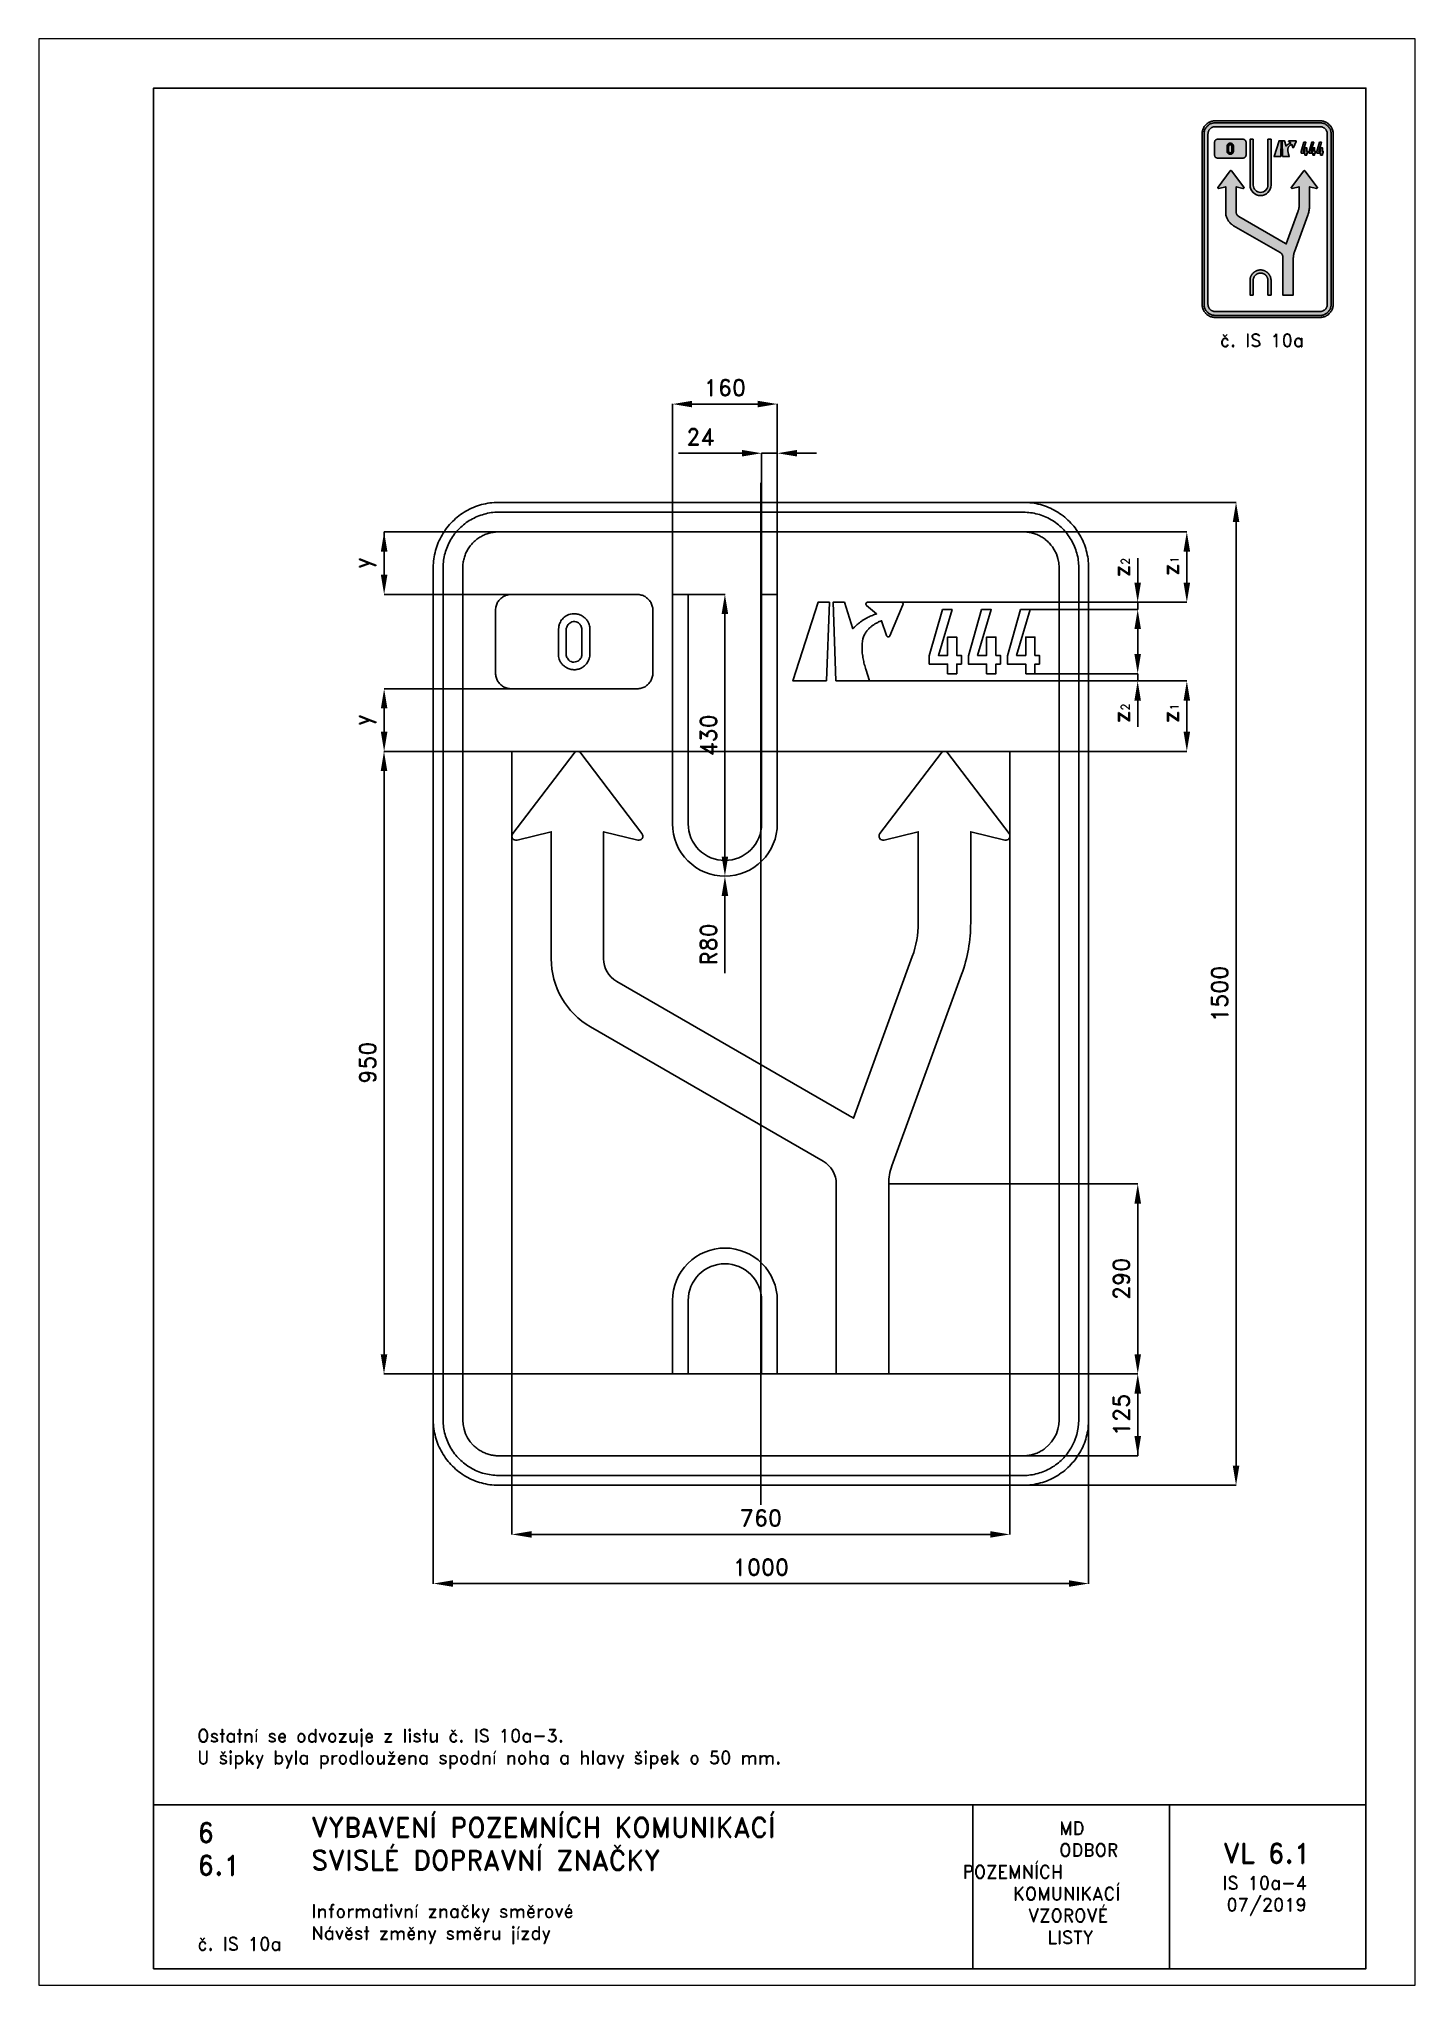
# Paper-space layout 'IS 10a-4' of a CAD drawing. Header units: millimetres. Extents: x 0 to 210, y 0 to 297.
# The model-space entities are those that its viewports show. They can reach past a viewport. Long polylines and large blocks are cut down to what shows.
import ezdxf

# ---------------------------------------------------------------- set-up
doc = ezdxf.new("R2010")
doc.units = ezdxf.units.MM
doc.header["$LTSCALE"] = 5
doc.linetypes.add('ČERCHOVANÁX2', pattern=[2, 1, -0.5, 0, -0.5])
doc.linetypes.add('ČÁRKOVANÁX2', pattern=[1.5, 1, -0.5])
for name, color, linetype in [('Kóty', 2, 'Continuous'), ('Rozpiska', 7, 'Continuous'), ('Značka', 7, 'Continuous')]:
    doc.layers.add(name, color=color, linetype=linetype)
doc.layers.add('Rámeček', color=6, linetype='Continuous', plot=False)
doc.styles.get("Standard").update_dxf_attribs({"font": 'romand.shx', "height": 25})
doc.dimstyles.get("Standard").update_dxf_attribs({"dimtxt": 25, "dimasz": 30, "dimexe": 0.18, "dimexo": 0.0625, "dimgap": 12.5, "dimtad": 1, "dimdec": 0, "dimzin": 0, "dimdsep": 46, "dimtxsty": 'Standard', "dimcen": 0.09, "dimadec": 0, "dimazin": 0, "dimtfac": 1, "dimtdec": 0, "dimtofl": 0, "dimtmove": 0, "dimatfit": 3, "dimfxl": 1, "dimtolj": 1, "dimtzin": 0, "dimarcsym": 0})

psp = doc.layouts.new('IS 10a-4')

# ---------------------------------------------------------------- texts
at = {"layer": 'Rozpiska', "color": 7, "attachment_point": 1}
for s, width, gutter_width, heights, insert, char_height in [('\\pi2.71429;č. IS 10a', 20, 125, [0], (177.5, 252), 2), ('Ostatní se odvozuje z listu č. IS 10a-3.\\PU šipky byla prodloužena spodní noha a hlavy šipek o 50 mm.{\\H1.83333x; }', 167.386, 100, [0], (24.15, 39.06), 2), ('6', 149.0422, 100, [0], (24.17, 24.77), 3), ('{\\C6;VYBAVENÍ POZEMNÍCH KOMUNIKACÍ\\P}SVISLÉ DOPRAVNÍ ZNAČKY{\\H1.34524x; }', 149.0422, 100, [0], (41.56, 25.56), 3), ('\\pi14.7414;{\\C6;MD\\P\\pi2.36044;}ODBOR POZEMNÍCH{\\H1.57143x; }\\P\\pi7.69378;KOMUNIKACÍ{\\H1.5x; }\\P\\pi9.97949;{\\C6;VZOROVÉ\\H1.47619x; \\H0.67742x;\\P\\pi12.93187;LISTY\\H1.26984x; }', 33.1018, 100, [0], (140.95, 24.95), 2), ('\\pi1.03113;{\\H1.5x;\\C6;VL 6.1\\P\\pi0.93585;\\H0.66667x;IS 10a-4\\H1.66666x; \\H0.6x;\\P\\pi1.5549;07/2019\\H1.80159x; }', 16.0623, 100, [0], (179.66, 21.61), 2), ('6.1', 149.0422, 100, [0], (24.17, 19.78), 3), ('{\\C6;Informativní značky směrové\\P}Návěst změny směru jízdy{\\H1.83333x; }', 149.0422, 100, [0], (41.56, 12.29), 2), ('{\\C6;č. IS 10a}', 18.3305, 100, [2.67], (24.18, 7.29), 2)]:
    psp.add_mtext_dynamic_manual_height_columns(s, width=width, gutter_width=gutter_width, heights=heights, dxfattribs=dict(at, insert=insert, char_height=char_height))

msp = doc.modelspace()

# ---------------------------------------------------------------- texts
at = {"layer": 'Kóty', "char_height": 25, "attachment_point": 1, "rotation": 90}
for s, insert in [('z{\\H0.5x;2}', (537.4, 635.5)), ('z{\\H0.5x;1}', (612.3, 637.6)), ('z{\\H0.5x;2}', (537.4, 413.1)), ('z{\\H0.5x;1}', (612.3, 413.1))]:
    msp.add_mtext_dynamic_manual_height_columns(s, width=70.64, gutter_width=300, heights=[0], dxfattribs=dict(at, insert=insert))

# ---------------------------------------------------------------- blocks, each defined once
blk = doc.blocks.new('*D0')
at = {"layer": 'Defpoints', "color": 0, "transparency": 16777216}
for p in [(380, -580), (575, -580), (350.1, -705)]:
    blk.add_point(p, dxfattribs=at)
at = {"layer": 'Kóty', "color": 0, "lineweight": -2, "transparency": 16777216}
for p, q in [((380.1, -580), (575.2, -580)), ((575, -675), (575, -610)), ((350.2, -705), (575.2, -705))]:
    blk.add_line(p, q, dxfattribs=at)
at = {"layer": 'Kóty', "color": 0, "transparency": 16777216}
for points in [[(570, -610), (580, -610), (575, -580)], [(570, -675), (580, -675), (575, -705)]]:
    blk.add_solid(points, dxfattribs=at)
at = {"layer": 'Kóty', "color": 0, "transparency": 16777216, "insert": (550, -642.5), "char_height": 25, "attachment_point": 5, "rotation": 90}
blk.add_mtext('\\A1;125', dxfattribs=at)
blk = doc.blocks.new('*D1')
at = {"layer": 'Defpoints', "color": 0, "transparency": 16777216}
for p in [(368.1, 750), (337.4, -750), (725, -750)]:
    blk.add_point(p, dxfattribs=at)
at = {"layer": 'Kóty', "color": 0, "lineweight": -2, "transparency": 16777216}
for p, q in [((368.2, 750), (725.2, 750)), ((725, 720), (725, -720)), ((337.5, -750), (725.2, -750))]:
    blk.add_line(p, q, dxfattribs=at)
at = {"layer": 'Kóty', "color": 0, "transparency": 16777216}
for points in [[(720, 720), (730, 720), (725, 750)], [(720, -720), (730, -720), (725, -750)]]:
    blk.add_solid(points, dxfattribs=at)
at = {"layer": 'Kóty', "color": 0, "transparency": 16777216, "insert": (700, 0), "char_height": 25, "attachment_point": 5, "rotation": 90}
blk.add_mtext('\\A1;1500', dxfattribs=at)
blk = doc.blocks.new('*D2')
at = {"layer": 'Defpoints', "color": 0, "transparency": 16777216}
for p in [(-500, -630.9), (500, -630.9), (500, -900)]:
    blk.add_point(p, dxfattribs=at)
at = {"layer": 'Kóty', "color": 0, "lineweight": -2, "transparency": 16777216}
for p, q in [((-500, -630.9), (-500, -900.2)), ((500, -630.9), (500, -900.2)), ((-470, -900), (470, -900))]:
    blk.add_line(p, q, dxfattribs=at)
at = {"layer": 'Kóty', "color": 0, "transparency": 16777216}
for points in [[(-470, -895), (-470, -905), (-500, -900)], [(470, -895), (470, -905), (500, -900)]]:
    blk.add_solid(points, dxfattribs=at)
at = {"layer": 'Kóty', "color": 0, "transparency": 16777216, "insert": (0, -875), "char_height": 25, "attachment_point": 5}
blk.add_mtext('\\A1;1000', dxfattribs=at)
blk = doc.blocks.new('*D3')
at = {"layer": 'Defpoints', "color": 0, "transparency": 16777216}
for p in [(-575, 465.5), (-355.1, 465.5), (-380, 370)]:
    blk.add_point(p, dxfattribs=at)
at = {"layer": 'Kóty', "color": 0, "lineweight": -2, "transparency": 16777216}
for p, q in [((-355.2, 465.5), (-575.2, 465.5)), ((-575, 400), (-575, 435.5)), ((-380.1, 370), (-575.2, 370))]:
    blk.add_line(p, q, dxfattribs=at)
at = {"layer": 'Kóty', "color": 0, "transparency": 16777216}
for points in [[(-580, 435.5), (-570, 435.5), (-575, 465.5)], [(-580, 400), (-570, 400), (-575, 370)]]:
    blk.add_solid(points, dxfattribs=at)
at = {"layer": 'Kóty', "color": 0, "transparency": 16777216, "insert": (-604.2, 417.8), "char_height": 25, "attachment_point": 5, "rotation": 90}
blk.add_mtext('\\A1;y', dxfattribs=at)
blk = doc.blocks.new('*D4')
at = {"layer": 'Defpoints', "color": 0, "transparency": 16777216}
for p in [(-575, 705), (-364.6, 705), (-381, 609.5)]:
    blk.add_point(p, dxfattribs=at)
at = {"layer": 'Kóty', "color": 0, "lineweight": -2, "transparency": 16777216}
for p, q in [((-364.6, 705), (-575.2, 705)), ((-575, 639.5), (-575, 675)), ((-381.1, 609.5), (-575.2, 609.5))]:
    blk.add_line(p, q, dxfattribs=at)
at = {"layer": 'Kóty', "color": 0, "transparency": 16777216}
for points in [[(-580, 675), (-570, 675), (-575, 705)], [(-580, 639.5), (-570, 639.5), (-575, 609.5)]]:
    blk.add_solid(points, dxfattribs=at)
at = {"layer": 'Kóty', "color": 0, "transparency": 16777216, "insert": (-604.2, 657.3), "char_height": 25, "attachment_point": 5, "rotation": 90}
blk.add_mtext('\\A1;y', dxfattribs=at)
blk = doc.blocks.new('*D5')
at = {"layer": 'Defpoints', "color": 0, "transparency": 16777216}
for p in [(-380.1, -580), (380, -580), (380, -825)]:
    blk.add_point(p, dxfattribs=at)
at = {"layer": 'Kóty', "color": 0, "lineweight": -2, "transparency": 16777216}
for p, q in [((-380.1, -580.1), (-380.1, -825.2)), ((380, -580.1), (380, -825.2)), ((-350.1, -825), (350, -825))]:
    blk.add_line(p, q, dxfattribs=at)
at = {"layer": 'Kóty', "color": 0, "transparency": 16777216}
for points in [[(-350.1, -820), (-350.1, -830), (-380.1, -825)], [(350, -820), (350, -830), (380, -825)]]:
    blk.add_solid(points, dxfattribs=at)
at = {"layer": 'Kóty', "color": 0, "transparency": 16777216, "insert": (0, -800), "char_height": 25, "attachment_point": 5}
blk.add_mtext('\\A1;760', dxfattribs=at)
blk = doc.blocks.new('*D6')
at = {"layer": 'Defpoints', "color": 0, "transparency": 16777216}
for p in [(-575.2, 370), (-380, 370), (-380.1, -580.1)]:
    blk.add_point(p, dxfattribs=at)
at = {"layer": 'Kóty', "color": 0, "lineweight": -2, "transparency": 16777216}
for p, q in [((-380.1, 370), (-575.4, 370)), ((-575.2, -550.1), (-575.2, 340)), ((-380.1, -580.1), (-575.4, -580.1))]:
    blk.add_line(p, q, dxfattribs=at)
at = {"layer": 'Kóty', "color": 0, "transparency": 16777216}
for points in [[(-580.2, 340), (-570.2, 340), (-575.2, 370)], [(-580.2, -550.1), (-570.2, -550.1), (-575.2, -580.1)]]:
    blk.add_solid(points, dxfattribs=at)
at = {"layer": 'Kóty', "color": 0, "transparency": 16777216, "insert": (-600.2, -105), "char_height": 25, "attachment_point": 5, "rotation": 90}
blk.add_mtext('\\A1;950', dxfattribs=at)
blk = doc.blocks.new('*D7')
at = {"layer": 'Defpoints', "color": 0, "transparency": 16777216}
for p in [(195, -290), (575, -290), (195, -580)]:
    blk.add_point(p, dxfattribs=at)
at = {"layer": 'Kóty', "color": 0, "lineweight": -2, "transparency": 16777216}
for p, q in [((195.1, -290), (575.2, -290)), ((575, -550), (575, -320)), ((195.1, -580), (575.2, -580))]:
    blk.add_line(p, q, dxfattribs=at)
at = {"layer": 'Kóty', "color": 0, "transparency": 16777216}
for points in [[(570, -320), (580, -320), (575, -290)], [(570, -550), (580, -550), (575, -580)]]:
    blk.add_solid(points, dxfattribs=at)
at = {"layer": 'Kóty', "color": 0, "transparency": 16777216, "insert": (550, -435), "char_height": 25, "attachment_point": 5, "rotation": 90}
blk.add_mtext('\\A1;290', dxfattribs=at)
blk = doc.blocks.new('*D8')
at = {"layer": 'Defpoints', "color": 0, "transparency": 16777216}
for p in [(25, 900), (-135, 609.5), (25, 609.5)]:
    blk.add_point(p, dxfattribs=at)
at = {"layer": 'Kóty', "color": 0, "lineweight": -2, "transparency": 16777216}
for p, q in [((-135, 609.6), (-135, 900.2)), ((-105, 900), (-5, 900)), ((25, 609.6), (25, 900.2))]:
    blk.add_line(p, q, dxfattribs=at)
at = {"layer": 'Kóty', "color": 0, "transparency": 16777216}
for points in [[(-105, 905), (-105, 895), (-135, 900)], [(-5, 905), (-5, 895), (25, 900)]]:
    blk.add_solid(points, dxfattribs=at)
at = {"layer": 'Kóty', "color": 0, "transparency": 16777216, "insert": (-55, 925), "char_height": 25, "attachment_point": 5}
blk.add_mtext('\\A1;160', dxfattribs=at)
blk = doc.blocks.new('*D9')
at = {"layer": 'Defpoints', "color": 0, "transparency": 16777216}
for p in [(1, 825), (1, 609.5), (25, 609.5)]:
    blk.add_point(p, dxfattribs=at)
at = {"layer": 'Kóty', "color": 0, "lineweight": -2, "transparency": 16777216}
for p, q in [((-29, 825), (-125.7, 825)), ((1, 609.6), (1, 825.2)), ((25, 609.6), (25, 825.2)), ((55, 825), (85, 825))]:
    blk.add_line(p, q, dxfattribs=at)
at = {"layer": 'Kóty', "color": 0, "transparency": 16777216}
for points in [[(-29, 830), (-29, 820), (1, 825)], [(55, 830), (55, 820), (25, 825)]]:
    blk.add_solid(points, dxfattribs=at)
at = {"layer": 'Kóty', "color": 0, "transparency": 16777216, "insert": (-92.4, 850), "char_height": 25, "attachment_point": 5}
blk.add_mtext('\\A1;24', dxfattribs=at)
blk = doc.blocks.new('*D10')
at = {"layer": 'Defpoints', "color": 0, "transparency": 16777216}
for p in [(-55, 259.5), (-55, 179.5)]:
    blk.add_point(p, dxfattribs=at)
at = {"layer": 'Kóty', "color": 0, "lineweight": -2, "transparency": 16777216}
for p, q in [((-55.1, 259.5), (-54.9, 259.5)), ((-55, 259.4), (-55, 259.6)), ((-55, 31.4), (-55, 149.5))]:
    blk.add_line(p, q, dxfattribs=at)
at = {"layer": 'Kóty', "color": 0, "transparency": 16777216}
blk.add_solid([(-60, 149.5), (-50, 149.5), (-55, 179.5)], dxfattribs=at)
at = {"layer": 'Kóty', "color": 0, "transparency": 16777216, "insert": (-80, 75.5), "char_height": 25, "attachment_point": 5, "rotation": 90}
blk.add_mtext('\\A1;R80', dxfattribs=at)
blk = doc.blocks.new('*D11')
at = {"layer": 'Defpoints', "color": 0, "transparency": 16777216}
for p in [(-111, 609.5), (-55, 179.5), (-55, 179.5)]:
    blk.add_point(p, dxfattribs=at)
at = {"layer": 'Kóty', "color": 0, "lineweight": -2, "transparency": 16777216}
for p, q in [((-111, 609.5), (-54.8, 609.5)), ((-55, 579.5), (-55, 209.5)), ((-55.1, 179.5), (-55.2, 179.5))]:
    blk.add_line(p, q, dxfattribs=at)
at = {"layer": 'Kóty', "color": 0, "transparency": 16777216}
for points in [[(-60, 579.5), (-50, 579.5), (-55, 609.5)], [(-60, 209.5), (-50, 209.5), (-55, 179.5)]]:
    blk.add_solid(points, dxfattribs=at)
at = {"layer": 'Kóty', "color": 0, "transparency": 16777216, "insert": (-80, 394.5), "char_height": 25, "attachment_point": 5, "rotation": 90}
blk.add_mtext('\\A1;430', dxfattribs=at)

# ---------------------------------------------------------------- dimensions: what is measured, and where the dimension line sits
at = {"layer": 'Kóty'}
for base, p1, p2, picture, middle in [((25, 900), (-135, 609.5), (25, 609.5), '*D8', (-55, 925)), ((1, 825), (25, 609.5), (1, 609.5), '*D9', (-92.4, 850)), ((380, -825), (-380.1, -580), (380, -580), '*D5', (0, -800)), ((500, -900), (-500, -630.9), (500, -630.9), '*D2', (0, -875))]:
    dim = msp.add_linear_dim(base=base, p1=p1, p2=p2, dimstyle='Standard', dxfattribs=at)
    dim.commit()
    dim.dimension.update_dxf_attribs({"geometry": picture, "text_midpoint": middle})
for base, p1, p2, picture, middle in [((725, -750), (368.1, 750), (337.4, -750), '*D1', (700, 0)), ((-55, 179.5), (-111, 609.5), (-55, 179.5), '*D11', (-80, 394.5)), ((-575.2, 370), (-380.1, -580.1), (-380, 370), '*D6', (-600.2, -105)), ((575, -290), (195, -580), (195, -290), '*D7', (550, -435)), ((575, -580), (350.1, -705), (380, -580), '*D0', (550, -642.5))]:
    dim = msp.add_linear_dim(base=base, p1=p1, p2=p2, angle=90, dimstyle='Standard', dxfattribs=at)
    dim.commit()
    dim.dimension.update_dxf_attribs({"geometry": picture, "text_midpoint": middle})
for base, p1, p2, picture, middle in [((-575, 705), (-381, 609.5), (-364.6, 705), '*D4', (-604.2, 657.3)), ((-575, 465.5), (-380, 370), (-355.1, 465.5), '*D3', (-604.2, 417.8))]:
    dim = msp.add_linear_dim(base=base, p1=p1, p2=p2, angle=90, text='y', dimstyle='Standard', dxfattribs=at)
    dim.commit()
    dim.dimension.update_dxf_attribs({"geometry": picture, "text_midpoint": middle})
dim = msp.add_radius_dim(center=(-55, 259.5), mpoint=(-55, 179.5), dimstyle='Standard', dxfattribs=at)
dim.commit()
dim.dimension.update_dxf_attribs({"geometry": '*D10', "text_midpoint": (-80, 75.5)})

# ---------------------------------------------------------------- linework, layer by layer
at = {"layer": 'Kóty'}
for p, q in [((370.2, 705), (650.1, 705)), ((574.9, 627.5), (574.9, 664.7)), ((649.9, 627.5), (649.9, 675)), ((214.3, 597.5), (650.1, 597.5)), ((432.3, 597.5), (575.1, 597.5)), ((411, 586.5), (575.1, 586.5)), ((574.9, 558.4), (574.9, 518.5)), ((165.8, 477.5), (650.1, 477.5)), ((418.1, 488.5), (575.1, 488.5)), ((450.5, 477.5), (575.1, 477.5)), ((574.9, 447.5), (574.9, 407.6)), ((649.9, 447.5), (649.9, 400)), ((380.1, 370), (650.1, 370))]:
    msp.add_line(p, q, dxfattribs=at)
for points in [[(1, 825), (25, 825)], [(-575, 637), (-575, 705)], [(574.9, 586.5), (574.9, 597.5)], [(574.9, 477.5), (574.9, 488.5)], [(575, -705), (575, -640)]]:
    msp.add_lwpolyline(points, dxfattribs=at)
for points in [[(644.9, 675), (654.9, 675), (649.9, 705)], [(569.9, 627.5), (579.9, 627.5), (574.9, 597.5)], [(644.9, 627.5), (654.9, 627.5), (649.9, 597.5)], [(569.9, 556.5), (579.9, 556.5), (574.9, 586.5)], [(569.9, 518.5), (579.9, 518.5), (574.9, 488.5)], [(569.9, 447.5), (579.9, 447.5), (574.9, 477.5)], [(644.9, 447.5), (654.9, 447.5), (649.9, 477.5)], [(644.9, 400), (654.9, 400), (649.9, 370)]]:
    msp.add_solid(points, dxfattribs=at)
at = {"layer": 'Značka', "color": 1}
msp.add_line((-55, 239), (-55, 239), dxfattribs=at)
at = {"layer": 'Značka', "color": 6, "linetype": 'ČERCHOVANÁX2', "ltscale": 5}
msp.add_lwpolyline([(0, -780), (0, 780)], dxfattribs=at)
at = {"layer": 'Značka', "color": 5}
for points in [[(-400, -750), (-400.4, -750), (-400.8, -750, -0.03218), (-413.7, -749.1, -0.035447), (-426.4, -746.5, -0.036269), (-438.7, -742.3, -0.034413), (-450.2, -736.5, -0.033724), (-461, -729.3, -0.034096), (-470.7, -720.7, -0.034201), (-479.3, -711, -0.034242), (-486.5, -700.2, -0.034027), (-492.3, -688.7, -0.033407), (-496.5, -676.4, -0.034138), (-499.1, -663.7, -0.036736), (-500, -650.8), (-500, -650.4), (-500, -650), (-500, 650), (-500, 650.4), (-500, 650.8, -0.032199), (-499.1, 663.7, -0.035434), (-496.5, 676.4, -0.036246), (-492.3, 688.7, -0.034408), (-486.5, 700.2, -0.03372), (-479.3, 711, -0.034084), (-470.7, 720.7, -0.034214), (-461, 729.3, -0.034232), (-450.2, 736.5, -0.034051), (-438.7, 742.3, -0.033413), (-426.4, 746.5, -0.034126), (-413.7, 749.1, -0.036746), (-400.8, 750), (-400.4, 750), (-400, 750), (400, 750), (400.4, 750), (400.8, 750, -0.032171), (413.7, 749.1, -0.035444), (426.4, 746.5, -0.036278), (438.7, 742.3, -0.034417), (450.2, 736.5, -0.033715), (461, 729.3, -0.034079), (470.7, 720.7, -0.034187), (479.3, 711, -0.03426), (486.5, 700.2, -0.034014), (492.3, 688.7, -0.033389), (496.5, 676.4, -0.034103), (499.1, 663.7, -0.036699), (500, 650.8), (500, 650.4), (500, 650), (500, -650), (500, -650.4), (500, -650.8), (499.1, -663.7, -0.035396), (496.5, -676.4, -0.036246), (492.3, -688.7, -0.034407), (486.5, -700.2, -0.033692), (479.3, -711, -0.034079), (470.7, -720.7, -0.034227), (461, -729.3, -0.034227), (450.2, -736.5, -0.034044), (438.6, -742.3, -0.033411), (426.4, -746.5, -0.034138), (413.7, -749.1, -0.036742), (400.8, -750, -0.00088), (400.4, -750), (400, -750), (-400, -750)], [(-400, -735), (-400.3, -735), (-400.7, -735, -0.03218), (-411.6, -734.2, -0.035444), (-422.4, -732, -0.036264), (-432.9, -728.5, -0.034414), (-442.7, -723.5, -0.03373), (-451.8, -717.4, -0.034078), (-460.1, -710.1, -0.034203), (-467.4, -701.9, -0.03421), (-473.5, -692.7, -0.034032), (-478.4, -682.9, -0.03343), (-482, -672.4, -0.034153), (-484.3, -661.6, -0.036756), (-485, -650.7), (-485, -650.3), (-485, -650), (-485, 650), (-485, 650.3), (-485, 650.7, -0.032175), (-484.2, 661.6, -0.03544), (-482, 672.4, -0.036282), (-478.5, 682.9, -0.034427), (-473.5, 692.7, -0.033712), (-467.4, 701.8, -0.034106), (-460.1, 710.1, -0.034205), (-451.9, 717.4, -0.034218), (-442.7, 723.5, -0.034037), (-432.8, 728.4, -0.033414), (-422.4, 732, -0.034119), (-411.6, 734.3, -0.036747), (-400.7, 735), (-400.3, 735), (-400, 735), (400, 735), (400.3, 735), (400.7, 735, -0.032173), (411.6, 734.2, -0.03544), (422.4, 732, -0.036264), (432.9, 728.5, -0.034392), (442.7, 723.5, -0.033741), (451.9, 717.4, -0.034102), (460.1, 710.1, -0.03422), (467.4, 701.9, -0.034175), (473.5, 692.7, -0.034047), (478.4, 682.8, -0.033428), (482, 672.4, -0.034198), (484.3, 661.6, -0.036779), (485, 650.7), (485, 650.3), (485, 650), (485, -650), (485, -650.3), (485, -650.7), (484.2, -661.6), (482, -672.4), (478.5, -682.9), (473.5, -692.7, -0.033691), (467.4, -701.9, -0.034079), (460.1, -710.1, -0.034232), (451.9, -717.4, -0.034207), (442.7, -723.5, -0.034029), (432.9, -728.4, -0.033433), (422.4, -732, -0.034131), (411.6, -734.3, -0.036744), (400.7, -735, -0.000888), (400.3, -735), (400, -735), (-400, -735)], [(-400, -705), (400, -705), (400.2, -705), (400.4, -705, 0.032178), (407.5, -704.5, 0.035432), (414.5, -703.1, 0.036276), (421.3, -700.8, 0.03445), (427.6, -697.6, 0.03373), (433.6, -693.6), (438.9, -688.9), (443.6, -683.6), (447.6, -677.6), (450.8, -671.3), (453.1, -664.5), (454.5, -657.5), (455, -650.4), (455, -650.2), (455, -650), (455, 650), (455, 650.2), (455, 650.4), (454.5, 657.5), (453.1, 664.5), (450.8, 671.3), (447.6, 677.6, 0.033682), (443.6, 683.5, 0.034088), (438.9, 688.9, 0.034173), (433.6, 693.6, 0.034196), (427.6, 697.6, 0.034078), (421.3, 700.8, 0.033414), (414.5, 703, 0.034122), (407.5, 704.5, 0.036736), (400.4, 705), (400.2, 705), (400, 705), (-400, 705), (-400.2, 705), (-400.4, 705, 0.032204), (-407.5, 704.5, 0.035473), (-414.5, 703, 0.036275), (-421.3, 700.8, 0.034429), (-427.6, 697.6, 0.033729), (-433.6, 693.6, 0.034102), (-438.9, 688.9, 0.034244), (-443.6, 683.5, 0.034202), (-447.6, 677.6, 0.034015), (-450.8, 671.3, 0.033441), (-453.1, 664.5, 0.034173), (-454.5, 657.5, 0.03676), (-455, 650.4), (-455, 650.2), (-455, 650), (-455, -650), (-455, -650.2), (-455, -650.4), (-454.5, -657.5), (-453.1, -664.5), (-450.8, -671.3), (-447.6, -677.6), (-443.6, -683.6), (-438.9, -688.9, 0.034201), (-433.6, -693.6, 0.034224), (-427.6, -697.6, 0.034056), (-421.3, -700.7, 0.03342), (-414.5, -703.1, 0.034122), (-407.5, -704.5, 0.036743), (-400.4, -705), (-400.2, -705), (-400, -705)], [(-381, 465.5), (-381.1, 465.5), (-381.2, 465.5, -0.03218), (-384.3, 465.7, -0.035443), (-387.3, 466.4, -0.036267), (-390.3, 467.3, -0.034421), (-393.1, 468.7, -0.033721), (-395.6, 470.5, -0.034085), (-398, 472.5, -0.034209), (-400, 474.9, -0.034229), (-401.8, 477.4, -0.034044), (-403.1, 480.2, -0.033412), (-404.1, 483.2, -0.034127), (-404.8, 486.2, -0.036745), (-405, 489.3), (-405, 489.4), (-405, 489.5), (-405, 585.5), (-405, 585.6), (-405, 585.7, -0.03218), (-404.8, 588.8, -0.035443), (-404.1, 591.8, -0.036267), (-403.2, 594.8, -0.034421), (-401.8, 597.6, -0.033721), (-400, 600.1, -0.034085), (-398, 602.5, -0.034209), (-395.6, 604.5, -0.034229), (-393.1, 606.3, -0.034044), (-390.3, 607.6, -0.033412), (-387.3, 608.6, -0.034127), (-384.3, 609.3, -0.036745), (-381.2, 609.5), (-381.1, 609.5), (-381, 609.5), (-189, 609.5), (-188.9, 609.5), (-188.8, 609.5, -0.03218), (-185.7, 609.3, -0.035443), (-182.7, 608.6, -0.036267), (-179.7, 607.7, -0.034421), (-176.9, 606.3, -0.033721), (-174.4, 604.5, -0.034085), (-172, 602.5, -0.034209), (-170, 600.1, -0.034229), (-168.2, 597.6, -0.034044), (-166.9, 594.8, -0.033412), (-165.9, 591.8, -0.034127), (-165.2, 588.8, -0.036745), (-165, 585.7), (-165, 585.6), (-165, 585.5), (-165, 489.5), (-165, 489.4), (-165, 489.3, -0.03218), (-165.2, 486.2, -0.035443), (-165.9, 483.2, -0.036267), (-166.8, 480.2, -0.034421), (-168.2, 477.4, -0.033721), (-170, 474.9, -0.034085), (-172, 472.5, -0.034209), (-174.4, 470.5, -0.034229), (-176.9, 468.7, -0.034044), (-179.7, 467.4, -0.033412), (-182.7, 466.4, -0.034127), (-185.7, 465.7, -0.036745), (-188.8, 465.5), (-188.9, 465.5), (-189, 465.5), (-381, 465.5)], [(-381, 465.5), (-381.1, 465.5), (-381.2, 465.5, -0.03218), (-384.3, 465.7, -0.035443), (-387.3, 466.4, -0.036267), (-390.3, 467.3, -0.034421), (-393.1, 468.7, -0.033721), (-395.6, 470.5, -0.034085), (-398, 472.5, -0.034209), (-400, 474.9, -0.034229), (-401.8, 477.4, -0.034044), (-403.1, 480.2, -0.033412), (-404.1, 483.2, -0.034127), (-404.8, 486.2, -0.036745), (-405, 489.3), (-405, 489.4), (-405, 489.5), (-405, 585.5), (-405, 585.6), (-405, 585.7, -0.03218), (-404.8, 588.8, -0.035443), (-404.1, 591.8, -0.036267), (-403.2, 594.8, -0.034421), (-401.8, 597.6, -0.033721), (-400, 600.1, -0.034085), (-398, 602.5, -0.034209), (-395.6, 604.5, -0.034229), (-393.1, 606.3, -0.034044), (-390.3, 607.6, -0.033412), (-387.3, 608.6, -0.034127), (-384.3, 609.3, -0.036745), (-381.2, 609.5), (-381.1, 609.5), (-381, 609.5), (-189, 609.5), (-188.9, 609.5), (-188.8, 609.5, -0.03218), (-185.7, 609.3, -0.035443), (-182.7, 608.6, -0.036267), (-179.7, 607.7, -0.034421), (-176.9, 606.3, -0.033721), (-174.4, 604.5, -0.034085), (-172, 602.5, -0.034209), (-170, 600.1, -0.034229), (-168.2, 597.6, -0.034044), (-166.9, 594.8, -0.033412), (-165.9, 591.8, -0.034127), (-165.2, 588.8, -0.036745), (-165, 585.7), (-165, 585.6), (-165, 585.5), (-165, 489.5), (-165, 489.4), (-165, 489.3, -0.03218), (-165.2, 486.2, -0.035443), (-165.9, 483.2, -0.036267), (-166.8, 480.2, -0.034421), (-168.2, 477.4, -0.033721), (-170, 474.9, -0.034085), (-172, 472.5, -0.034209), (-174.4, 470.5, -0.034229), (-176.9, 468.7, -0.034044), (-179.7, 467.4, -0.033412), (-182.7, 466.4, -0.034127), (-185.7, 465.7, -0.036745), (-188.8, 465.5), (-188.9, 465.5), (-189, 465.5), (-381, 465.5)], [(114.5, 477.5), (110.1, 597.5), (127.3, 597.5), (140.3, 557.1, -0.00052), (140.7, 557.5, -0.00156), (141.1, 558, -0.014816), (144.4, 561.3, -0.015522), (147.8, 564.3, -0.014803), (151.2, 567, -0.014248), (154.7, 569.5, -0.014107), (158.3, 571.8, -0.014422), (162.1, 573.9, -0.011451), (165.2, 575.5, -0.01096), (168.4, 576.9, -0.012106), (171.8, 578.2, -0.013496), (175.3, 579.4), (175.9, 579.6), (176.6, 579.8), (161.1, 592.8), (161.1, 592.8), (161.1, 592.8, -0.01999), (160.9, 593, -0.024538), (160.7, 593.2, -0.024319), (160.6, 593.4, -0.022432), (160.5, 593.6, -0.021674), (160.4, 593.8, -0.022023), (160.3, 594, -0.017952), (160.3, 594.2, -0.018176), (160.2, 594.3, -0.019295), (160.2, 594.5, -0.018881), (160.2, 594.7), (160.2, 594.8), (160.2, 594.8), (160.2, 594.9), (160.2, 594.9), (160.2, 595.1), (160.2, 595.2, -0.029699), (160.3, 595.5, -0.031453), (160.4, 595.8, -0.041621), (160.6, 596.2, -0.041085), (160.8, 596.5, -0.040527), (161.1, 596.8, -0.04046), (161.4, 597.1, -0.032598), (161.7, 597.2, -0.031704), (162, 597.4, -0.036133), (162.4, 597.5, -0.041044), (162.8, 597.5), (162.8, 597.5), (162.9, 597.5), (214.2, 597.5), (214.3, 597.5), (214.3, 597.5, -0.044672), (214.8, 597.4, -0.045657), (215.2, 597.3, -0.042295), (215.6, 597.1, -0.040554), (215.9, 596.9, -0.039807), (216.2, 596.6, -0.040888), (216.5, 596.3, -0.033174), (216.7, 596, -0.031882), (216.8, 595.7, -0.041625), (216.9, 595.2, -0.045519), (216.9, 594.8), (216.9, 594.7), (216.9, 594.5), (216.9, 594.4), (216.9, 594.3), (216.9, 594.2), (216.8, 594.1), (216.8, 594), (216.8, 594), (216.8, 593.9, -0.014583), (216.7, 593.8), (216.7, 593.8), (216.7, 593.7), (196.8, 546.4), (196.8, 546.4), (196.8, 546.4, -0.033485), (196.6, 546.1, -0.034239), (196.4, 545.8, -0.031827), (196.2, 545.6, -0.03043), (196, 545.3, -0.029929), (195.7, 545.2, -0.030597), (195.5, 545, -0.024866), (195.2, 544.9, -0.024553), (195, 544.9, -0.026414), (194.7, 544.8, -0.026849), (194.4, 544.8), (194.4, 544.8), (194.3, 544.8), (194.3, 544.8), (194.2, 544.8), (194.1, 544.8), (194, 544.8, -0.024469), (193.8, 544.8, -0.025068), (193.5, 544.9, -0.033046), (193.2, 545, -0.032638), (192.9, 545.2, -0.032476), (192.7, 545.4, -0.032798), (192.4, 545.6, -0.026052), (192.2, 545.8, -0.024846), (192.1, 546, -0.028123), (191.9, 546.3, -0.032298), (191.8, 546.5), (191.8, 546.6), (191.8, 546.6), (184.1, 569.4), (183.5, 569.2, 0.002386), (182.8, 568.9, 0.022516), (178.3, 566.9, 0.024405), (174, 564.5, 0.023307), (170.3, 562.1, 0.023929), (166.9, 559.2, 0.024394), (163.9, 556.3, 0.027814), (161.2, 553.1, 0.02282), (159.4, 550.5, 0.023861), (157.8, 547.8, 0.027919), (156.5, 544.9, 0.03533), (155.6, 541.9, 0.005067), (155.5, 541.3), (155.4, 540.8), (155.3, 540.3), (155.2, 539.8), (155.1, 539.3, 0.020217), (154.6, 535.2, 0.017004), (154.3, 531, 0.015133), (154.3, 526.7, 0.012804), (154.5, 522.4, 0.012178), (155, 517.7, 0.011444), (155.7, 513.1, 0.008893), (156.4, 509.2, 0.008026), (157.2, 505.3, 0.008851), (158.3, 501.1, 0.009902), (159.5, 497), (159.7, 496.2), (160, 495.5), (165.7, 477.5), (114.5, 477.5)], [(-308.8, 555.2), (-308.8, 555.9, -0.005947), (-308.8, 556.7, -0.049019), (-308.3, 561.3, -0.049992), (-306.8, 565.7, -0.079537), (-303, 572, -0.089087), (-297.3, 576.7, -0.059796), (-292.9, 578.8, -0.052018), (-288.3, 579.8, -0.062017), (-282.1, 579.8, -0.0645), (-276.2, 578.2, -0.055438), (-271.7, 576, -0.055485), (-267.7, 572.7, -0.051112), (-264.8, 569.2, -0.054897), (-262.7, 565.2, -0.045234), (-261.6, 561.8, -0.045981), (-261.2, 558.2, -0.0123), (-261.2, 556.9, -0.004103), (-261.2, 555.7), (-261.2, 519.1), (-261.2, 518.3, -0.006906), (-261.2, 517.6, -0.051777), (-261.7, 513.2, -0.049693), (-263.2, 509, -0.066796), (-266.3, 503.8, -0.065906), (-270.7, 499.5, -0.061099), (-275.4, 496.6, -0.064143), (-280.7, 495, -0.069662), (-286.8, 494.7, -0.067451), (-292.8, 496, -0.056809), (-297.6, 498.3, -0.049588), (-301.8, 501.5, -0.048055), (-305, 505, -0.06588), (-307.3, 509, -0.054767), (-308.4, 512.7, -0.042362), (-308.8, 516.6, -0.009254), (-308.8, 517.8, -0.003103), (-308.8, 519.1), (-308.8, 555.2)], [(-297.3, 555.2), (-297.3, 519.1), (-297.3, 518.6, 0.009635), (-297.3, 518.1, 0.07387), (-296.7, 515, 0.059521), (-295.3, 512, 0.070725), (-292.9, 509.1, 0.09458), (-289.8, 507, 0.108402), (-285.6, 506.2, 0.087553), (-281.2, 507, 0.078159), (-277.8, 508.8, 0.088168), (-275.2, 511.5, 0.061769), (-274, 513.8, 0.061186), (-273.4, 516.3, 0.025182), (-273.2, 517.7, 0.008386), (-273.2, 519.1), (-273.2, 555.2, 0.005497), (-273.3, 556.4, 0.016502), (-273.4, 557.5, 0.058317), (-274.2, 560.5, 0.064725), (-275.7, 563.2, 0.088091), (-278.6, 566.1, 0.09789), (-282.2, 567.7, 0.099844), (-286.3, 568, 0.088272), (-290.3, 566.7, 0.074159), (-293.2, 564.7, 0.075675), (-295.3, 562, 0.052597), (-296.4, 559.8, 0.046075), (-297, 557.3, 0.014324), (-297.2, 556.3, 0.004786), (-297.3, 555.2)], [(115, -580), (115, -290, 0.267949), (95, -255.4), (-260.1, -50.4, -0.267949), (-320.1, 53.6), (-320.1, 247.4), (-372.1, 234.5, -0.707858), (-378.7, 244.6), (-285.2, 367.5, -0.495587), (-275, 367.5), (-181.5, 244.6, -0.707858), (-188.1, 234.5), (-240.1, 247.4), (-240.1, 53.6, 0.267949), (-220.1, 18.9), (135, -186.1, -0.015146), (141.2, -189.9), (231, 57, 0.087489), (240.1, 108.3), (240.1, 247.4), (188.1, 234.5, -0.707858), (181.5, 244.6), (275, 367.5, -0.495587), (285.2, 367.5), (378.7, 244.6, -0.707858), (372.1, 234.5), (320.1, 247.4), (320.1, 108.3, -0.087489), (306.2, 29.7), (199.8, -262.6, 0.087476), (195, -290), (195, -290), (195, -580), (115, -580)]]:
    msp.add_lwpolyline(points, format="xyb", dxfattribs=at)
for points in [[(-111, 609.5), (-135, 609.5), (-135, 259.5, 0.414214), (-55, 179.5, 0.414214), (25, 259.5), (25, 609.5), (1, 609.5), (1, 259.5, -0.414214), (-55, 203.5, -0.414214), (-111, 259.5)], [(-135, -580), (-135, -468, -0.414214), (-55, -388), (-55, -388, -0.414214), (25, -468), (25, -580), (1, -580), (1, -468, 0.414214), (-55, -412, 0.414214), (-111, -468), (-111, -580)]]:
    msp.add_lwpolyline(points, format="xyb", close=True, dxfattribs=at)
for points in [[(100.1, 477.5), (48.9, 477.5), (87.3, 597.5), (104.5, 597.5), (100.1, 477.5)], [(284.9, 488.5), (284.9, 503.3), (256.9, 503.3), (256.9, 515.6), (277.2, 586.5), (291.8, 586.5), (270.9, 516.5), (284.9, 516.5), (284.9, 544.5), (298.9, 544.5), (298.9, 516.5), (305.9, 516.5), (305.9, 503.3), (298.9, 503.3), (298.9, 488.5), (284.9, 488.5)], [(344.4, 488.5), (344.4, 503.3), (316.5, 503.3), (316.5, 515.6), (336.7, 586.5), (351.4, 586.5), (330.5, 516.5), (344.4, 516.5), (344.4, 544.5), (358.5, 544.5), (358.5, 516.5), (365.4, 516.5), (365.4, 503.3), (358.5, 503.3), (358.5, 488.5), (344.4, 488.5)], [(404, 488.5), (404, 503.3), (376.1, 503.3), (376.1, 515.6), (396.3, 586.5), (410.9, 586.5), (390.1, 516.5), (404, 516.5), (404, 544.5), (418.1, 544.5), (418.1, 516.5), (425, 516.5), (425, 503.3), (418.1, 503.3), (418.1, 488.5), (404, 488.5)]]:
    msp.add_lwpolyline(points, dxfattribs=at)
at = {"layer": 'Značka', "color": 6, "linetype": 'ČÁRKOVANÁX2', "ltscale": 2.5}
msp.add_lwpolyline([(-380, -580), (380, -580), (380, 370), (-380, 370)], close=True, dxfattribs=at)

msp.set_redraw_order([(e.dxf.handle, doc.entitydb.next_handle()) for e in msp.query("TEXT MTEXT ATTDEF DIMENSION ARC_DIMENSION")])  # texts and dimensions are drawn at this point

# ---------------------------------------------------------------- hatches: boundary and pattern name
at = {"layer": 'Kóty'}
h = psp.add_hatch(color=256, dxfattribs=at)
h.dxf.hatch_style = 1
edge = h.paths.add_edge_path(flags=17)
edge.add_line((179.88, 278.81), (179.88, 278.81))
edge.add_line((179.88, 278.81), (179.88, 278.81))
edge.add_arc((179.88, 279.29), 0.483, 262.3069, 269.6794, ccw=False)
edge.add_arc((179.87, 279.25), 0.439, 254.202, 262.3216, ccw=False)
edge.add_arc((179.86, 279.24), 0.429, 247.1662, 255.4743, ccw=False)
edge.add_arc((179.87, 279.26), 0.452, 239.2876, 247.1731, ccw=False)
edge.add_arc((179.87, 279.28), 0.461, 232.4424, 240.1679, ccw=False)
edge.add_arc((179.87, 279.27), 0.456, 224.6397, 232.4484, ccw=False)
edge.add_arc((179.86, 279.27), 0.455, 217.5708, 225.4079, ccw=False)
edge.add_arc((179.86, 279.27), 0.455, 209.7386, 217.5803, ccw=False)
edge.add_arc((179.86, 279.28), 0.457, 202.6896, 210.4889, ccw=False)
edge.add_arc((179.87, 279.28), 0.466, 195.0381, 202.6928, ccw=False)
edge.add_arc((179.86, 279.29), 0.457, 188.0097, 195.828, ccw=False)
edge.add_arc((179.82, 279.28), 0.423, 179.6098, 188.0273, ccw=False)
edge.add_line((179.4, 279.29), (179.4, 279.29))
edge.add_line((179.4, 279.29), (179.4, 279.29))
edge.add_line((179.4, 279.29), (179.4, 281.21))
edge.add_line((179.4, 281.21), (179.4, 281.21))
edge.add_line((179.4, 281.21), (179.4, 281.21))
edge.add_arc((179.88, 281.21), 0.483, 172.3069, 179.6795, ccw=False)
edge.add_arc((179.84, 281.22), 0.439, 164.202, 172.3216, ccw=False)
edge.add_arc((179.83, 281.23), 0.429, 157.1662, 165.4743, ccw=False)
edge.add_arc((179.85, 281.22), 0.452, 149.2876, 157.1731, ccw=False)
edge.add_arc((179.87, 281.22), 0.461, 142.4424, 150.1679, ccw=False)
edge.add_arc((179.86, 281.22), 0.456, 134.6397, 142.4484, ccw=False)
edge.add_arc((179.86, 281.23), 0.455, 127.5708, 135.4079, ccw=False)
edge.add_arc((179.86, 281.23), 0.455, 119.7386, 127.5803, ccw=False)
edge.add_arc((179.87, 281.23), 0.457, 112.6896, 120.4889, ccw=False)
edge.add_arc((179.87, 281.22), 0.466, 105.0381, 112.6928, ccw=False)
edge.add_arc((179.88, 281.23), 0.457, 98.0097, 105.828, ccw=False)
edge.add_arc((179.87, 281.27), 0.423, 89.6098, 98.0273, ccw=False)
edge.add_line((179.88, 281.69), (179.88, 281.69))
edge.add_line((179.88, 281.69), (179.88, 281.69))
edge.add_line((179.88, 281.69), (183.72, 281.69))
edge.add_line((183.72, 281.69), (183.72, 281.69))
edge.add_line((183.72, 281.69), (183.72, 281.69))
edge.add_arc((183.72, 281.21), 0.483, 82.3069, 89.6794, ccw=False)
edge.add_arc((183.73, 281.25), 0.439, 74.202, 82.3216, ccw=False)
edge.add_arc((183.74, 281.26), 0.429, 67.1662, 75.4743, ccw=False)
edge.add_arc((183.73, 281.24), 0.452, 59.2876, 67.1731, ccw=False)
edge.add_arc((183.73, 281.22), 0.461, 52.4424, 60.1679, ccw=False)
edge.add_arc((183.73, 281.23), 0.456, 44.6397, 52.4484, ccw=False)
edge.add_arc((183.74, 281.23), 0.455, 37.5708, 45.4079, ccw=False)
edge.add_arc((183.74, 281.23), 0.455, 29.7386, 37.5803, ccw=False)
edge.add_arc((183.74, 281.22), 0.457, 22.6896, 30.4889, ccw=False)
edge.add_arc((183.73, 281.22), 0.466, 15.0381, 22.6928, ccw=False)
edge.add_arc((183.74, 281.21), 0.457, 8.0097, 15.828, ccw=False)
edge.add_arc((183.78, 281.22), 0.423, -0.3902, 8.0273, ccw=False)
edge.add_line((184.2, 281.21), (184.2, 281.21))
edge.add_line((184.2, 281.21), (184.2, 281.21))
edge.add_line((184.2, 281.21), (184.2, 279.29))
edge.add_line((184.2, 279.29), (184.2, 279.29))
edge.add_line((184.2, 279.29), (184.2, 279.29))
edge.add_arc((183.72, 279.29), 0.483, 352.3069, 359.6795, ccw=False)
edge.add_arc((183.76, 279.28), 0.439, 344.202, 352.3216, ccw=False)
edge.add_arc((183.77, 279.27), 0.429, 337.1662, 345.4743, ccw=False)
edge.add_arc((183.75, 279.28), 0.452, 329.2876, 337.1731, ccw=False)
edge.add_arc((183.73, 279.28), 0.461, 322.4424, 330.1679, ccw=False)
edge.add_arc((183.74, 279.28), 0.456, 314.6397, 322.4484, ccw=False)
edge.add_arc((183.74, 279.27), 0.455, 307.5708, 315.4079, ccw=False)
edge.add_arc((183.74, 279.27), 0.455, 299.7386, 307.5803, ccw=False)
edge.add_arc((183.73, 279.27), 0.457, 292.6896, 300.4889, ccw=False)
edge.add_arc((183.73, 279.28), 0.466, 285.0381, 292.6928, ccw=False)
edge.add_arc((183.72, 279.27), 0.457, 278.0097, 285.828, ccw=False)
edge.add_arc((183.73, 279.23), 0.423, 269.6098, 278.0273, ccw=False)
edge.add_line((183.72, 278.81), (183.72, 278.81))
edge.add_line((183.72, 278.81), (183.72, 278.81))
edge.add_line((183.72, 278.81), (179.88, 278.81))
edge = h.paths.add_edge_path(flags=17)
edge.add_line((179.88, 278.81), (179.88, 278.81))
edge.add_line((179.88, 278.81), (179.88, 278.81))
edge.add_arc((179.88, 279.29), 0.483, 262.3069, 269.6794, ccw=False)
edge.add_arc((179.87, 279.25), 0.439, 254.202, 262.3216, ccw=False)
edge.add_arc((179.86, 279.24), 0.429, 247.1662, 255.4743, ccw=False)
edge.add_arc((179.87, 279.26), 0.452, 239.2876, 247.1731, ccw=False)
edge.add_arc((179.87, 279.28), 0.461, 232.4424, 240.1679, ccw=False)
edge.add_arc((179.87, 279.27), 0.456, 224.6397, 232.4484, ccw=False)
edge.add_arc((179.86, 279.27), 0.455, 217.5708, 225.4079, ccw=False)
edge.add_arc((179.86, 279.27), 0.455, 209.7386, 217.5803, ccw=False)
edge.add_arc((179.86, 279.28), 0.457, 202.6896, 210.4889, ccw=False)
edge.add_arc((179.87, 279.28), 0.466, 195.0381, 202.6928, ccw=False)
edge.add_arc((179.86, 279.29), 0.457, 188.0097, 195.828, ccw=False)
edge.add_arc((179.82, 279.28), 0.423, 179.6098, 188.0273, ccw=False)
edge.add_line((179.4, 279.29), (179.4, 279.29))
edge.add_line((179.4, 279.29), (179.4, 279.29))
edge.add_line((179.4, 279.29), (179.4, 281.21))
edge.add_line((179.4, 281.21), (179.4, 281.21))
edge.add_line((179.4, 281.21), (179.4, 281.21))
edge.add_arc((179.88, 281.21), 0.483, 172.3069, 179.6795, ccw=False)
edge.add_arc((179.84, 281.22), 0.439, 164.202, 172.3216, ccw=False)
edge.add_arc((179.83, 281.23), 0.429, 157.1662, 165.4743, ccw=False)
edge.add_arc((179.85, 281.22), 0.452, 149.2876, 157.1731, ccw=False)
edge.add_arc((179.87, 281.22), 0.461, 142.4424, 150.1679, ccw=False)
edge.add_arc((179.86, 281.22), 0.456, 134.6397, 142.4484, ccw=False)
edge.add_arc((179.86, 281.23), 0.455, 127.5708, 135.4079, ccw=False)
edge.add_arc((179.86, 281.23), 0.455, 119.7386, 127.5803, ccw=False)
edge.add_arc((179.87, 281.23), 0.457, 112.6896, 120.4889, ccw=False)
edge.add_arc((179.87, 281.22), 0.466, 105.0381, 112.6928, ccw=False)
edge.add_arc((179.88, 281.23), 0.457, 98.0097, 105.828, ccw=False)
edge.add_arc((179.87, 281.27), 0.423, 89.6098, 98.0273, ccw=False)
edge.add_line((179.88, 281.69), (179.88, 281.69))
edge.add_line((179.88, 281.69), (179.88, 281.69))
edge.add_line((179.88, 281.69), (183.72, 281.69))
edge.add_line((183.72, 281.69), (183.72, 281.69))
edge.add_line((183.72, 281.69), (183.72, 281.69))
edge.add_arc((183.72, 281.21), 0.483, 82.3069, 89.6794, ccw=False)
edge.add_arc((183.73, 281.25), 0.439, 74.202, 82.3216, ccw=False)
edge.add_arc((183.74, 281.26), 0.429, 67.1662, 75.4743, ccw=False)
edge.add_arc((183.73, 281.24), 0.452, 59.2876, 67.1731, ccw=False)
edge.add_arc((183.73, 281.22), 0.461, 52.4424, 60.1679, ccw=False)
edge.add_arc((183.73, 281.23), 0.456, 44.6397, 52.4484, ccw=False)
edge.add_arc((183.74, 281.23), 0.455, 37.5708, 45.4079, ccw=False)
edge.add_arc((183.74, 281.23), 0.455, 29.7386, 37.5803, ccw=False)
edge.add_arc((183.74, 281.22), 0.457, 22.6896, 30.4889, ccw=False)
edge.add_arc((183.73, 281.22), 0.466, 15.0381, 22.6928, ccw=False)
edge.add_arc((183.74, 281.21), 0.457, 8.0097, 15.828, ccw=False)
edge.add_arc((183.78, 281.22), 0.423, -0.3902, 8.0273, ccw=False)
edge.add_line((184.2, 281.21), (184.2, 281.21))
edge.add_line((184.2, 281.21), (184.2, 281.21))
edge.add_line((184.2, 281.21), (184.2, 279.29))
edge.add_line((184.2, 279.29), (184.2, 279.29))
edge.add_line((184.2, 279.29), (184.2, 279.29))
edge.add_arc((183.72, 279.29), 0.483, 352.3069, 359.6795, ccw=False)
edge.add_arc((183.76, 279.28), 0.439, 344.202, 352.3216, ccw=False)
edge.add_arc((183.77, 279.27), 0.429, 337.1662, 345.4743, ccw=False)
edge.add_arc((183.75, 279.28), 0.452, 329.2876, 337.1731, ccw=False)
edge.add_arc((183.73, 279.28), 0.461, 322.4424, 330.1679, ccw=False)
edge.add_arc((183.74, 279.28), 0.456, 314.6397, 322.4484, ccw=False)
edge.add_arc((183.74, 279.27), 0.455, 307.5708, 315.4079, ccw=False)
edge.add_arc((183.74, 279.27), 0.455, 299.7386, 307.5803, ccw=False)
edge.add_arc((183.73, 279.27), 0.457, 292.6896, 300.4889, ccw=False)
edge.add_arc((183.73, 279.28), 0.466, 285.0381, 292.6928, ccw=False)
edge.add_arc((183.72, 279.27), 0.457, 278.0097, 285.828, ccw=False)
edge.add_arc((183.73, 279.23), 0.423, 269.6098, 278.0273, ccw=False)
edge.add_line((183.72, 278.81), (183.72, 278.81))
edge.add_line((183.72, 278.81), (183.72, 278.81))
edge.add_line((183.72, 278.81), (179.88, 278.81))
at = {"layer": 'Značka'}
h = psp.add_hatch(color=249, dxfattribs=at)
h.dxf.hatch_style = 1
edge = h.paths.add_edge_path()
edge.add_line((179.5, 254.8), (179.49, 254.8))
edge.add_line((179.49, 254.8), (179.49, 254.8))
edge.add_arc((179.5, 256.51), 1.71, 262.3069, 269.6795, ccw=False)
edge.add_arc((179.47, 256.36), 1.56, 254.202, 262.3216, ccw=False)
edge.add_arc((179.43, 256.33), 1.52, 247.1662, 255.4743, ccw=False)
edge.add_arc((179.46, 256.41), 1.6, 239.2876, 247.1731, ccw=False)
edge.add_arc((179.46, 256.45), 1.63, 232.4424, 240.1679, ccw=False)
edge.add_arc((179.45, 256.43), 1.62, 224.6397, 232.4484, ccw=False)
edge.add_arc((179.43, 256.45), 1.61, 217.5708, 225.4079, ccw=False)
edge.add_arc((179.43, 256.44), 1.61, 209.7386, 217.5803, ccw=False)
edge.add_arc((179.42, 256.47), 1.62, 202.6896, 210.489, ccw=False)
edge.add_arc((179.45, 256.48), 1.65, 195.0381, 202.6928, ccw=False)
edge.add_arc((179.42, 256.49), 1.62, 188.0097, 195.828, ccw=False)
edge.add_arc((179.3, 256.48), 1.5, 179.6098, 188.0273, ccw=False)
edge.add_line((177.8, 256.49), (177.8, 256.49))
edge.add_line((177.8, 256.49), (177.8, 256.5))
edge.add_line((177.8, 256.5), (177.8, 282.5))
edge.add_line((177.8, 282.5), (177.8, 282.51))
edge.add_line((177.8, 282.51), (177.8, 282.51))
edge.add_arc((179.51, 282.5), 1.71, 172.3069, 179.6795, ccw=False)
edge.add_arc((179.36, 282.52), 1.56, 164.202, 172.3216, ccw=False)
edge.add_arc((179.33, 282.57), 1.52, 157.1662, 165.4743, ccw=False)
edge.add_arc((179.41, 282.54), 1.6, 149.2876, 157.1731, ccw=False)
edge.add_arc((179.45, 282.54), 1.63, 142.4424, 150.1679, ccw=False)
edge.add_arc((179.43, 282.55), 1.62, 134.6397, 142.4484, ccw=False)
edge.add_arc((179.45, 282.57), 1.61, 127.5708, 135.4079, ccw=False)
edge.add_arc((179.44, 282.57), 1.61, 119.7386, 127.5803, ccw=False)
edge.add_arc((179.47, 282.58), 1.62, 112.6896, 120.489, ccw=False)
edge.add_arc((179.48, 282.55), 1.65, 105.0381, 112.6928, ccw=False)
edge.add_arc((179.49, 282.58), 1.62, 98.0097, 105.828, ccw=False)
edge.add_arc((179.48, 282.7), 1.5, 89.6098, 98.0273, ccw=False)
edge.add_line((179.49, 284.2), (179.49, 284.2))
edge.add_line((179.49, 284.2), (179.5, 284.2))
edge.add_line((179.5, 284.2), (195.5, 284.2))
edge.add_line((195.5, 284.2), (195.51, 284.2))
edge.add_line((195.51, 284.2), (195.51, 284.2))
edge.add_arc((195.5, 282.49), 1.71, 82.3069, 89.6795, ccw=False)
edge.add_arc((195.52, 282.64), 1.56, 74.202, 82.3216, ccw=False)
edge.add_arc((195.57, 282.67), 1.52, 67.1662, 75.4743, ccw=False)
edge.add_arc((195.54, 282.59), 1.6, 59.2876, 67.1731, ccw=False)
edge.add_arc((195.54, 282.55), 1.63, 52.4424, 60.1679, ccw=False)
edge.add_arc((195.55, 282.57), 1.62, 44.6397, 52.4484, ccw=False)
edge.add_arc((195.57, 282.55), 1.61, 37.5708, 45.4079, ccw=False)
edge.add_arc((195.57, 282.56), 1.61, 29.7386, 37.5803, ccw=False)
edge.add_arc((195.58, 282.53), 1.62, 22.6896, 30.489, ccw=False)
edge.add_arc((195.55, 282.52), 1.65, 15.0381, 22.6928, ccw=False)
edge.add_arc((195.58, 282.51), 1.62, 8.0097, 15.828, ccw=False)
edge.add_arc((195.7, 282.52), 1.5, -0.3902, 8.0273, ccw=False)
edge.add_line((197.2, 282.51), (197.2, 282.51))
edge.add_line((197.2, 282.51), (197.2, 282.5))
edge.add_line((197.2, 282.5), (197.2, 256.5))
edge.add_line((197.2, 256.5), (197.2, 256.49))
edge.add_line((197.2, 256.49), (197.2, 256.49))
edge.add_arc((195.49, 256.5), 1.71, 352.3069, 359.6795, ccw=False)
edge.add_arc((195.64, 256.48), 1.56, 344.202, 352.3216, ccw=False)
edge.add_arc((195.67, 256.43), 1.52, 337.1662, 345.4743, ccw=False)
edge.add_arc((195.59, 256.46), 1.6, 329.2876, 337.1731, ccw=False)
edge.add_arc((195.55, 256.46), 1.63, 322.4424, 330.1679, ccw=False)
edge.add_arc((195.57, 256.45), 1.62, 314.6397, 322.4484, ccw=False)
edge.add_arc((195.55, 256.43), 1.61, 307.5708, 315.4079, ccw=False)
edge.add_arc((195.56, 256.43), 1.61, 299.7386, 307.5803, ccw=False)
edge.add_arc((195.53, 256.42), 1.62, 292.6896, 300.489, ccw=False)
edge.add_arc((195.52, 256.45), 1.65, 285.0381, 292.6928, ccw=False)
edge.add_arc((195.51, 256.42), 1.62, 278.0097, 285.828, ccw=False)
edge.add_arc((195.52, 256.3), 1.5, 269.6098, 278.0273, ccw=False)
edge.add_line((195.51, 254.8), (195.51, 254.8))
edge.add_line((195.51, 254.8), (195.5, 254.8))
edge.add_line((195.5, 254.8), (179.5, 254.8))
edge = h.paths.add_edge_path(flags=16)
edge.add_line((179.5, 255.4), (195.5, 255.4))
edge.add_line((195.5, 255.4), (195.5, 255.4))
edge.add_line((195.5, 255.4), (195.51, 255.4))
edge.add_arc((195.5, 256.51), 1.11, 270.3205, 277.6931)
edge.add_arc((195.52, 256.41), 1.01, 277.6784, 285.798)
edge.add_arc((195.54, 256.39), 0.984, 284.5257, 292.8338)
edge.add_arc((195.52, 256.44), 1.04, 292.8269, 300.7124)
edge.add_arc((195.53, 256.47), 1.06, 299.8321, 307.5576)
edge.add_arc((195.53, 256.46), 1.05, 307.5516, 315.3603)
edge.add_arc((195.55, 256.46), 1.04, 314.5921, 322.4292)
edge.add_arc((195.55, 256.46), 1.04, 322.4197, 330.2614)
edge.add_arc((195.55, 256.48), 1.05, 329.511, 337.3104)
edge.add_arc((195.53, 256.49), 1.07, 337.3072, 344.9619)
edge.add_arc((195.55, 256.5), 1.05, 344.172, 351.9903)
edge.add_arc((195.63, 256.48), 0.969, 351.9727, 360.3902)
edge.add_line((196.6, 256.49), (196.6, 256.5))
edge.add_line((196.6, 256.5), (196.6, 256.5))
edge.add_line((196.6, 256.5), (196.6, 282.5))
edge.add_line((196.6, 282.5), (196.6, 282.5))
edge.add_line((196.6, 282.5), (196.6, 282.51))
edge.add_arc((195.49, 282.5), 1.11, 0.3205, 7.6931)
edge.add_arc((195.59, 282.52), 1.01, 7.6784, 15.798)
edge.add_arc((195.61, 282.54), 0.984, 14.5257, 22.8338)
edge.add_arc((195.56, 282.52), 1.04, 22.8269, 30.7124)
edge.add_arc((195.53, 282.53), 1.06, 29.8321, 37.5576)
edge.add_arc((195.54, 282.53), 1.05, 37.5516, 45.3603)
edge.add_arc((195.54, 282.55), 1.04, 44.5921, 52.4291)
edge.add_arc((195.54, 282.55), 1.04, 52.4197, 60.2614)
edge.add_arc((195.52, 282.55), 1.05, 59.511, 67.3104)
edge.add_arc((195.51, 282.53), 1.07, 67.3072, 74.9619)
edge.add_arc((195.5, 282.55), 1.05, 74.172, 81.9903)
edge.add_arc((195.52, 282.63), 0.969, 81.9727, 90.3902)
edge.add_line((195.51, 283.6), (195.5, 283.6))
edge.add_line((195.5, 283.6), (195.5, 283.6))
edge.add_line((195.5, 283.6), (179.5, 283.6))
edge.add_line((179.5, 283.6), (179.5, 283.6))
edge.add_line((179.5, 283.6), (179.49, 283.6))
edge.add_arc((179.5, 282.49), 1.11, 90.3205, 97.6931)
edge.add_arc((179.48, 282.59), 1.01, 97.6784, 105.798)
edge.add_arc((179.46, 282.61), 0.984, 104.5257, 112.8338)
edge.add_arc((179.48, 282.56), 1.04, 112.8269, 120.7124)
edge.add_arc((179.47, 282.53), 1.06, 119.8321, 127.5576)
edge.add_arc((179.47, 282.54), 1.05, 127.5516, 135.3603)
edge.add_arc((179.45, 282.54), 1.04, 134.5921, 142.4292)
edge.add_arc((179.45, 282.54), 1.04, 142.4197, 150.2614)
edge.add_arc((179.45, 282.52), 1.05, 149.511, 157.3104)
edge.add_arc((179.47, 282.51), 1.07, 157.3072, 164.9619)
edge.add_arc((179.45, 282.5), 1.05, 164.172, 171.9903)
edge.add_arc((179.37, 282.52), 0.969, 171.9727, 180.3902)
edge.add_line((178.4, 282.51), (178.4, 282.5))
edge.add_line((178.4, 282.5), (178.4, 282.5))
edge.add_line((178.4, 282.5), (178.4, 256.5))
edge.add_line((178.4, 256.5), (178.4, 256.5))
edge.add_line((178.4, 256.5), (178.4, 256.49))
edge.add_arc((179.51, 256.5), 1.11, 180.3205, 187.6931)
edge.add_arc((179.41, 256.48), 1.01, 187.6784, 195.798)
edge.add_arc((179.39, 256.46), 0.984, 194.5257, 202.8338)
edge.add_arc((179.44, 256.48), 1.04, 202.8269, 210.7124)
edge.add_arc((179.47, 256.47), 1.06, 209.8321, 217.5576)
edge.add_arc((179.46, 256.47), 1.05, 217.5516, 225.3603)
edge.add_arc((179.46, 256.45), 1.04, 224.5921, 232.4292)
edge.add_arc((179.46, 256.45), 1.04, 232.4197, 240.2614)
edge.add_arc((179.48, 256.45), 1.05, 239.511, 247.3104)
edge.add_arc((179.49, 256.47), 1.07, 247.3072, 254.9619)
edge.add_arc((179.5, 256.45), 1.05, 254.172, 261.9903)
edge.add_arc((179.48, 256.37), 0.969, 261.9727, 270.3902)
edge.add_line((179.49, 255.4), (179.5, 255.4))
edge.add_line((179.5, 255.4), (179.5, 255.4))
h = psp.add_hatch(color=10, dxfattribs=at)
h.dxf.hatch_style = 1
edge = h.paths.add_edge_path()
edge.add_line((179.88, 278.81), (179.88, 278.81))
edge.add_line((179.88, 278.81), (179.88, 278.81))
edge.add_arc((179.88, 279.29), 0.483, 262.3069, 269.6794, ccw=False)
edge.add_arc((179.87, 279.25), 0.439, 254.202, 262.3216, ccw=False)
edge.add_arc((179.86, 279.24), 0.429, 247.1662, 255.4743, ccw=False)
edge.add_arc((179.87, 279.26), 0.452, 239.2876, 247.1731, ccw=False)
edge.add_arc((179.87, 279.28), 0.461, 232.4424, 240.1679, ccw=False)
edge.add_arc((179.87, 279.27), 0.456, 224.6397, 232.4484, ccw=False)
edge.add_arc((179.86, 279.27), 0.455, 217.5708, 225.4079, ccw=False)
edge.add_arc((179.86, 279.27), 0.455, 209.7386, 217.5803, ccw=False)
edge.add_arc((179.86, 279.28), 0.457, 202.6896, 210.4889, ccw=False)
edge.add_arc((179.87, 279.28), 0.466, 195.0381, 202.6928, ccw=False)
edge.add_arc((179.86, 279.29), 0.457, 188.0097, 195.828, ccw=False)
edge.add_arc((179.82, 279.28), 0.423, 179.6098, 188.0273, ccw=False)
edge.add_line((179.4, 279.29), (179.4, 279.29))
edge.add_line((179.4, 279.29), (179.4, 279.29))
edge.add_line((179.4, 279.29), (179.4, 281.21))
edge.add_line((179.4, 281.21), (179.4, 281.21))
edge.add_line((179.4, 281.21), (179.4, 281.21))
edge.add_arc((179.88, 281.21), 0.483, 172.3069, 179.6795, ccw=False)
edge.add_arc((179.84, 281.22), 0.439, 164.202, 172.3216, ccw=False)
edge.add_arc((179.83, 281.23), 0.429, 157.1662, 165.4743, ccw=False)
edge.add_arc((179.85, 281.22), 0.452, 149.2876, 157.1731, ccw=False)
edge.add_arc((179.87, 281.22), 0.461, 142.4424, 150.1679, ccw=False)
edge.add_arc((179.86, 281.22), 0.456, 134.6397, 142.4484, ccw=False)
edge.add_arc((179.86, 281.23), 0.455, 127.5708, 135.4079, ccw=False)
edge.add_arc((179.86, 281.23), 0.455, 119.7386, 127.5803, ccw=False)
edge.add_arc((179.87, 281.23), 0.457, 112.6896, 120.4889, ccw=False)
edge.add_arc((179.87, 281.22), 0.466, 105.0381, 112.6928, ccw=False)
edge.add_arc((179.88, 281.23), 0.457, 98.0097, 105.828, ccw=False)
edge.add_arc((179.87, 281.27), 0.423, 89.6098, 98.0273, ccw=False)
edge.add_line((179.88, 281.69), (179.88, 281.69))
edge.add_line((179.88, 281.69), (179.88, 281.69))
edge.add_line((179.88, 281.69), (183.72, 281.69))
edge.add_line((183.72, 281.69), (183.72, 281.69))
edge.add_line((183.72, 281.69), (183.72, 281.69))
edge.add_arc((183.72, 281.21), 0.483, 82.3069, 89.6794, ccw=False)
edge.add_arc((183.73, 281.25), 0.439, 74.202, 82.3216, ccw=False)
edge.add_arc((183.74, 281.26), 0.429, 67.1662, 75.4743, ccw=False)
edge.add_arc((183.73, 281.24), 0.452, 59.2876, 67.1731, ccw=False)
edge.add_arc((183.73, 281.22), 0.461, 52.4424, 60.1679, ccw=False)
edge.add_arc((183.73, 281.23), 0.456, 44.6397, 52.4484, ccw=False)
edge.add_arc((183.74, 281.23), 0.455, 37.5708, 45.4079, ccw=False)
edge.add_arc((183.74, 281.23), 0.455, 29.7386, 37.5803, ccw=False)
edge.add_arc((183.74, 281.22), 0.457, 22.6896, 30.4889, ccw=False)
edge.add_arc((183.73, 281.22), 0.466, 15.0381, 22.6928, ccw=False)
edge.add_arc((183.74, 281.21), 0.457, 8.0097, 15.828, ccw=False)
edge.add_arc((183.78, 281.22), 0.423, -0.3902, 8.0273, ccw=False)
edge.add_line((184.2, 281.21), (184.2, 281.21))
edge.add_line((184.2, 281.21), (184.2, 281.21))
edge.add_line((184.2, 281.21), (184.2, 279.29))
edge.add_line((184.2, 279.29), (184.2, 279.29))
edge.add_line((184.2, 279.29), (184.2, 279.29))
edge.add_arc((183.72, 279.29), 0.483, 352.3069, 359.6795, ccw=False)
edge.add_arc((183.76, 279.28), 0.439, 344.202, 352.3216, ccw=False)
edge.add_arc((183.77, 279.27), 0.429, 337.1662, 345.4743, ccw=False)
edge.add_arc((183.75, 279.28), 0.452, 329.2876, 337.1731, ccw=False)
edge.add_arc((183.73, 279.28), 0.461, 322.4424, 330.1679, ccw=False)
edge.add_arc((183.74, 279.28), 0.456, 314.6397, 322.4484, ccw=False)
edge.add_arc((183.74, 279.27), 0.455, 307.5708, 315.4079, ccw=False)
edge.add_arc((183.74, 279.27), 0.455, 299.7386, 307.5803, ccw=False)
edge.add_arc((183.73, 279.27), 0.457, 292.6896, 300.4889, ccw=False)
edge.add_arc((183.73, 279.28), 0.466, 285.0381, 292.6928, ccw=False)
edge.add_arc((183.72, 279.27), 0.457, 278.0097, 285.828, ccw=False)
edge.add_arc((183.73, 279.23), 0.423, 269.6098, 278.0273, ccw=False)
edge.add_line((183.72, 278.81), (183.72, 278.81))
edge.add_line((183.72, 278.81), (183.72, 278.81))
edge.add_line((183.72, 278.81), (179.88, 278.81))
h = psp.add_hatch(color=255, dxfattribs=at)
h.dxf.hatch_style = 1
edge = h.paths.add_edge_path()
edge.add_line((181.32, 280.6), (181.32, 280.62))
edge.add_arc((181.96, 280.62), 0.633, 178.8643, 180.2272, ccw=False)
edge.add_arc((181.8, 280.62), 0.473, 167.5699, 178.7952, ccw=False)
edge.add_arc((181.79, 280.62), 0.468, 156.1238, 167.5717, ccw=False)
edge.add_arc((181.8, 280.64), 0.469, 139.576, 157.7662, ccw=False)
edge.add_arc((181.76, 280.67), 0.416, 119.4439, 139.8073, ccw=False)
edge.add_arc((181.76, 280.69), 0.401, 107.9934, 121.6814, ccw=False)
edge.add_arc((181.78, 280.64), 0.462, 96.0953, 108.0061, ccw=False)
edge.add_arc((181.8, 280.6), 0.495, 82.9752, 97.1702, ccw=False)
edge.add_arc((181.8, 280.62), 0.475, 68.2723, 83.0341, ccw=False)
edge.add_arc((181.82, 280.63), 0.463, 57.0776, 69.7701, ccw=False)
edge.add_arc((181.82, 280.63), 0.462, 44.4023, 57.1055, ccw=False)
edge.add_arc((181.83, 280.64), 0.446, 33.9039, 45.6077, ccw=False)
edge.add_arc((181.86, 280.65), 0.415, 21.3611, 33.93, ccw=False)
edge.add_arc((181.88, 280.65), 0.4, 12.1065, 22.4664, ccw=False)
edge.add_arc((181.88, 280.65), 0.392, 1.6091, 12.1397, ccw=False)
edge.add_arc((181.77, 280.64), 0.509, -0.4694, 2.3494, ccw=False)
edge.add_arc((180.75, 280.65), 1.52, 358.5896, 359.5299, ccw=False)
edge.add_line((182.28, 280.61), (182.28, 279.88))
edge.add_line((182.28, 279.88), (182.28, 279.87))
edge.add_arc((181.73, 279.86), 0.545, -1.3189, 0.2637, ccw=False)
edge.add_arc((181.85, 279.86), 0.425, 346.6633, 358.5191, ccw=False)
edge.add_arc((181.83, 279.87), 0.446, 335.3205, 346.7, ccw=False)
edge.add_arc((181.81, 279.86), 0.46, 321.5986, 336.8844, ccw=False)
edge.add_arc((181.81, 279.87), 0.467, 306.5749, 321.6576, ccw=False)
edge.add_arc((181.8, 279.85), 0.456, 294.3914, 308.3768, ccw=False)
edge.add_arc((181.81, 279.83), 0.433, 279.745, 294.4254, ccw=False)
edge.add_arc((181.8, 279.83), 0.44, 265.0778, 281.0173, ccw=False)
edge.add_arc((181.8, 279.85), 0.454, 249.7533, 265.1886, ccw=False)
edge.add_arc((181.8, 279.86), 0.469, 238.1644, 251.17, ccw=False)
edge.add_arc((181.83, 279.92), 0.539, 226.8017, 238.1573, ccw=False)
edge.add_arc((181.79, 279.9), 0.492, 217.2095, 228.2144, ccw=False)
edge.add_arc((181.68, 279.81), 0.356, 202.1887, 217.2656, ccw=False)
edge.add_arc((181.68, 279.82), 0.352, 190.5787, 203.1178, ccw=False)
edge.add_arc((181.78, 279.84), 0.457, 180.9396, 190.6425, ccw=False)
edge.add_arc((182, 279.85), 0.679, 179.6476, 181.7685, ccw=False)
edge.add_arc((183.34, 279.84), 2.02, 178.9343, 179.6454, ccw=False)
edge.add_line((181.32, 279.88), (181.32, 280.6))
edge = h.paths.add_edge_path(flags=16)
edge.add_line((181.55, 280.6), (181.55, 279.88))
edge.add_line((181.55, 279.88), (181.55, 279.87))
edge.add_arc((181.81, 279.87), 0.261, 179.6315, 181.8396)
edge.add_arc((181.77, 279.87), 0.215, 182.2651, 199.1641)
edge.add_arc((181.82, 279.89), 0.273, 199.123, 212.7481)
edge.add_arc((181.83, 279.88), 0.272, 210.4181, 226.6001)
edge.add_arc((181.78, 279.83), 0.199, 226.4239, 248.0357)
edge.add_arc((181.78, 279.82), 0.2, 246.4559, 271.2033)
edge.add_arc((181.78, 279.88), 0.253, 270.8615, 290.8761)
edge.add_arc((181.8, 279.88), 0.248, 288.5299, 306.4064)
edge.add_arc((181.82, 279.85), 0.216, 306.3689, 326.5234)
edge.add_arc((181.82, 279.85), 0.211, 324.8067, 338.9451)
edge.add_arc((181.82, 279.85), 0.212, 338.8497, 352.8551)
edge.add_arc((181.76, 279.86), 0.272, 352.0714, 357.8415)
edge.add_arc((181.22, 279.88), 0.816, 357.8441, 359.7661)
edge.add_line((182.04, 279.88), (182.04, 280.6))
edge.add_arc((180.95, 280.54), 1.08, 3.1708, 4.4305)
edge.add_arc((181.67, 280.6), 0.361, 4.431, 8.2126)
edge.add_arc((181.77, 280.61), 0.263, 8.3466, 21.6968)
edge.add_arc((181.79, 280.62), 0.239, 21.6646, 36.4778)
edge.add_arc((181.8, 280.63), 0.231, 34.7558, 54.8928)
edge.add_arc((181.81, 280.65), 0.207, 54.6398, 77.0032)
edge.add_arc((181.8, 280.65), 0.207, 74.9978, 97.8048)
edge.add_arc((181.8, 280.63), 0.236, 97.5833, 117.7615)
edge.add_arc((181.8, 280.62), 0.237, 115.7067, 132.6716)
edge.add_arc((181.79, 280.63), 0.23, 132.6128, 149.9232)
edge.add_arc((181.8, 280.62), 0.24, 148.5243, 160.5675)
edge.add_arc((181.83, 280.6), 0.273, 160.5289, 171.0811)
edge.add_arc((181.93, 280.58), 0.38, 170.3384, 173.621)
edge.add_arc((182.69, 280.5), 1.14, 173.623, 174.72)
h = psp.add_hatch(color=249, dxfattribs=at)
h.dxf.hatch_style = 1
edge = h.paths.add_edge_path()
edge.add_line((185.3, 281.69), (184.82, 281.69))
edge.add_line((184.82, 281.69), (184.82, 274.69))
edge.add_arc((186.42, 274.69), 1.6, 180, 270)
edge.add_arc((186.42, 274.69), 1.6, 270, 360)
edge.add_line((188.02, 274.69), (188.02, 281.69))
edge.add_line((188.02, 281.69), (187.54, 281.69))
edge.add_line((187.54, 281.69), (187.54, 274.69))
edge.add_arc((186.42, 274.69), 1.12, -90, 0, ccw=False)
edge.add_arc((186.42, 274.69), 1.12, 180, 270, ccw=False)
edge.add_line((185.3, 274.69), (185.3, 281.69))
h = psp.add_hatch(color=249, dxfattribs=at)
h.dxf.hatch_style = 1
h.paths.add_polyline_path([(194.39, 279.27), (194.39, 279.57), (193.83, 279.57), (193.83, 279.81), (194.23, 281.23), (194.53, 281.23), (194.11, 279.83), (194.39, 279.83), (194.39, 280.39), (194.67, 280.39), (194.67, 279.83), (194.81, 279.83), (194.81, 279.57), (194.67, 279.57), (194.67, 279.27)])
h.paths.add_polyline_path([(193.2, 279.27), (193.2, 279.57), (192.64, 279.57), (192.64, 279.81), (193.04, 281.23), (193.34, 281.23), (192.92, 279.83), (193.2, 279.83), (193.2, 280.39), (193.48, 280.39), (193.48, 279.83), (193.62, 279.83), (193.62, 279.57), (193.48, 279.57), (193.48, 279.27)])
edge = h.paths.add_edge_path()
edge.add_line((189.79, 279.05), (189.7, 281.45))
edge.add_line((189.7, 281.45), (190.05, 281.45))
edge.add_line((190.05, 281.45), (190.31, 280.64))
edge.add_arc((194.93, 276.38), 6.29, 137.1808, 137.3, ccw=False)
edge.add_arc((191.85, 279.23), 2.1, 136.8234, 137.1809, ccw=False)
edge.add_arc((191.45, 279.61), 1.54, 133.4204, 136.8157, ccw=False)
edge.add_arc((191.4, 279.66), 1.47, 129.8647, 133.4218, ccw=False)
edge.add_arc((191.4, 279.67), 1.46, 126.9783, 130.3707, ccw=False)
edge.add_arc((191.44, 279.63), 1.52, 123.7134, 126.9786, ccw=False)
edge.add_arc((191.45, 279.62), 1.53, 120.8315, 124.0643, ccw=False)
edge.add_arc((191.43, 279.65), 1.5, 117.5272, 120.8323, ccw=False)
edge.add_arc((191.45, 279.64), 1.51, 115.2174, 117.8416, ccw=False)
edge.add_arc((191.48, 279.58), 1.58, 112.7057, 115.2174, ccw=False)
edge.add_arc((191.46, 279.63), 1.53, 110.1846, 112.9589, ccw=False)
edge.add_arc((191.41, 279.78), 1.37, 107.0926, 110.1854, ccw=False)
edge.add_line((191.01, 281.09), (191.02, 281.09))
edge.add_line((191.02, 281.09), (191.03, 281.1))
edge.add_line((191.03, 281.1), (190.72, 281.36))
edge.add_line((190.72, 281.36), (190.72, 281.36))
edge.add_line((190.72, 281.36), (190.72, 281.36))
edge.add_arc((190.76, 281.4), 0.0606, 222.3359, 226.9166, ccw=False)
edge.add_arc((190.75, 281.39), 0.0494, 216.7179, 222.3404, ccw=False)
edge.add_arc((190.75, 281.39), 0.0469, 211.9144, 217.4869, ccw=False)
edge.add_arc((190.76, 281.39), 0.0509, 206.7765, 211.9168, ccw=False)
edge.add_arc((190.76, 281.4), 0.0526, 202.3642, 207.3307, ccw=False)
edge.add_arc((190.76, 281.4), 0.0518, 197.3195, 202.366, ccw=False)
edge.add_arc((190.75, 281.4), 0.051, 193.7045, 197.8183, ccw=False)
edge.add_arc((190.75, 281.4), 0.0504, 189.5398, 193.7051, ccw=False)
edge.add_arc((190.75, 281.4), 0.0507, 185.4762, 189.8977, ccw=False)
edge.add_arc((190.76, 281.4), 0.0518, 181.1522, 185.479, ccw=False)
edge.add_line((190.7, 281.39), (190.7, 281.4))
edge.add_line((190.7, 281.4), (190.7, 281.4))
edge.add_line((190.7, 281.4), (190.7, 281.4))
edge.add_line((190.7, 281.4), (190.7, 281.4))
edge.add_line((190.7, 281.4), (190.7, 281.4))
edge.add_line((190.7, 281.4), (190.7, 281.4))
edge.add_arc((190.76, 281.4), 0.054, 164.8837, 171.6881, ccw=False)
edge.add_arc((190.76, 281.4), 0.0511, 157.6837, 164.8898, ccw=False)
edge.add_arc((190.75, 281.4), 0.0503, 149.0619, 158.5951, ccw=False)
edge.add_arc((190.76, 281.4), 0.051, 139.6664, 149.0771, ccw=False)
edge.add_arc((190.76, 281.4), 0.0513, 131.4408, 140.7237, ccw=False)
edge.add_arc((190.76, 281.4), 0.0514, 122.1891, 131.4568, ccw=False)
edge.add_arc((190.76, 281.4), 0.0516, 115.6268, 123.0952, ccw=False)
edge.add_arc((190.76, 281.4), 0.0531, 108.3627, 115.6264, ccw=False)
edge.add_arc((190.76, 281.4), 0.0511, 100.8197, 109.0973, ccw=False)
edge.add_arc((190.76, 281.41), 0.0448, 91.4418, 100.8432, ccw=False)
edge.add_line((190.76, 281.45), (190.76, 281.45))
edge.add_line((190.76, 281.45), (190.76, 281.45))
edge.add_line((190.76, 281.45), (191.78, 281.45))
edge.add_line((191.78, 281.45), (191.79, 281.45))
edge.add_line((191.79, 281.45), (191.79, 281.45))
edge.add_arc((191.79, 281.4), 0.0507, 77.6234, 87.8546, ccw=False)
edge.add_arc((191.79, 281.4), 0.0497, 67.2034, 77.66, ccw=False)
edge.add_arc((191.79, 281.4), 0.0495, 58.9941, 68.6817, ccw=False)
edge.add_arc((191.79, 281.4), 0.0516, 49.7101, 58.9993, ccw=False)
edge.add_arc((191.79, 281.4), 0.0523, 41.5714, 50.6897, ccw=False)
edge.add_arc((191.79, 281.4), 0.0509, 32.2241, 41.5897, ccw=False)
edge.add_arc((191.79, 281.4), 0.0506, 25.5063, 33.1065, ccw=False)
edge.add_arc((191.79, 281.4), 0.0528, 18.2012, 25.5055, ccw=False)
edge.add_arc((191.79, 281.4), 0.0524, 9.3782, 18.9124, ccw=False)
edge.add_arc((191.79, 281.4), 0.0478, -1.0128, 9.4121, ccw=False)
edge.add_line((191.84, 281.4), (191.84, 281.39))
edge.add_line((191.84, 281.39), (191.84, 281.39))
edge.add_line((191.84, 281.39), (191.84, 281.39))
edge.add_line((191.84, 281.39), (191.84, 281.39))
edge.add_line((191.84, 281.39), (191.84, 281.38))
edge.add_line((191.84, 281.38), (191.84, 281.38))
edge.add_line((191.84, 281.38), (191.84, 281.38))
edge.add_line((191.84, 281.38), (191.84, 281.38))
edge.add_line((191.84, 281.38), (191.84, 281.38))
edge.add_arc((191.81, 281.39), 0.0314, 336.6614, 340.0033, ccw=False)
edge.add_line((191.83, 281.38), (191.83, 281.38))
edge.add_line((191.83, 281.38), (191.83, 281.37))
edge.add_line((191.83, 281.37), (191.44, 280.43))
edge.add_line((191.44, 280.43), (191.44, 280.43))
edge.add_line((191.44, 280.43), (191.44, 280.43))
edge.add_arc((191.39, 280.45), 0.0503, 328.0916, 335.7629, ccw=False)
edge.add_arc((191.39, 280.45), 0.0492, 320.2632, 328.107, ccw=False)
edge.add_arc((191.39, 280.45), 0.0494, 314.0828, 321.3746, ccw=False)
edge.add_arc((191.39, 280.45), 0.0516, 307.1133, 314.0853, ccw=False)
edge.add_arc((191.39, 280.45), 0.0524, 300.9979, 307.8551, ccw=False)
edge.add_arc((191.39, 280.45), 0.0512, 293.9946, 301.0048, ccw=False)
edge.add_arc((191.39, 280.45), 0.0508, 288.9737, 294.6714, ccw=False)
edge.add_arc((191.39, 280.45), 0.0515, 283.3489, 288.975, ccw=False)
edge.add_arc((191.39, 280.45), 0.0516, 277.8026, 283.8549, ccw=False)
edge.add_arc((191.39, 280.45), 0.0507, 271.6581, 277.81, ccw=False)
edge.add_line((191.39, 280.4), (191.39, 280.4))
edge.add_line((191.39, 280.4), (191.39, 280.4))
edge.add_line((191.39, 280.4), (191.39, 280.4))
edge.add_line((191.39, 280.4), (191.38, 280.4))
edge.add_line((191.38, 280.4), (191.38, 280.4))
edge.add_line((191.38, 280.4), (191.38, 280.4))
edge.add_arc((191.39, 280.45), 0.0519, 258.1231, 263.7298, ccw=False)
edge.add_arc((191.39, 280.45), 0.0507, 252.3824, 258.1265, ccw=False)
edge.add_arc((191.39, 280.45), 0.0505, 245.5491, 253.1201, ccw=False)
edge.add_arc((191.39, 280.45), 0.0512, 238.0783, 245.5556, ccw=False)
edge.add_arc((191.39, 280.45), 0.0513, 231.4915, 238.9319, ccw=False)
edge.add_arc((191.38, 280.45), 0.0507, 223.9862, 231.5003, ccw=False)
edge.add_arc((191.38, 280.45), 0.0513, 218.743, 224.7123, ccw=False)
edge.add_arc((191.39, 280.45), 0.0539, 213.0495, 218.7427, ccw=False)
edge.add_arc((191.38, 280.45), 0.0516, 207.1962, 213.6397, ccw=False)
edge.add_arc((191.38, 280.45), 0.0449, 199.8076, 207.2071, ccw=False)
edge.add_line((191.34, 280.43), (191.34, 280.43))
edge.add_line((191.34, 280.43), (191.34, 280.43))
edge.add_line((191.34, 280.43), (191.18, 280.89))
edge.add_line((191.18, 280.89), (191.17, 280.88))
edge.add_arc((191.7, 279.47), 1.51, 110.6219, 111.1687)
edge.add_arc((191.55, 279.86), 1.09, 111.1676, 116.3272)
edge.add_arc((191.51, 279.94), 1.01, 116.3222, 121.9144)
edge.add_arc((191.47, 279.97), 0.955, 121.0951, 126.4358)
edge.add_arc((191.46, 279.99), 0.93, 126.4354, 131.9184)
edge.add_arc((191.4, 280.04), 0.859, 131.299, 136.8885)
edge.add_arc((191.33, 280.11), 0.753, 136.883, 143.2559)
edge.add_arc((191.27, 280.14), 0.69, 142.6536, 147.8827)
edge.add_arc((191.25, 280.16), 0.661, 147.8839, 153.3515)
edge.add_arc((191.16, 280.19), 0.57, 152.7608, 159.1578)
edge.add_arc((191.05, 280.24), 0.449, 159.1445, 167.238)
edge.add_arc((191.14, 280.21), 0.539, 166.5915, 167.7528)
edge.add_line((190.61, 280.33), (190.61, 280.32))
edge.add_line((190.61, 280.32), (190.61, 280.31))
edge.add_line((190.61, 280.31), (190.6, 280.3))
edge.add_line((190.6, 280.3), (190.6, 280.29))
edge.add_arc((191.61, 280.11), 1.02, 170.1493, 174.782)
edge.add_arc((191.8, 280.09), 1.21, 174.7792, 178.6759)
edge.add_arc((192.02, 280.07), 1.44, 178.1396, 181.6075)
edge.add_arc((192.28, 280.08), 1.7, 181.6078, 184.5422)
edge.add_arc((192.51, 280.09), 1.92, 184.2216, 187.0125)
edge.add_arc((192.63, 280.1), 2.05, 187.0121, 189.6346)
edge.add_arc((192.8, 280.12), 2.22, 189.3768, 191.4149)
edge.add_arc((193.04, 280.17), 2.46, 191.4149, 193.2542)
edge.add_arc((193.03, 280.16), 2.44, 193.0587, 195.0871)
edge.add_arc((192.77, 280.09), 2.18, 195.0868, 197.3561)
edge.add_line((190.69, 279.44), (190.69, 279.42))
edge.add_line((190.69, 279.42), (190.7, 279.41))
edge.add_line((190.7, 279.41), (190.81, 279.05))
edge.add_line((190.81, 279.05), (189.79, 279.05))
h.paths.add_polyline_path([(189.5, 279.05), (188.48, 279.05), (189.25, 281.45), (189.59, 281.45)])
h.paths.add_polyline_path([(195.58, 279.27), (195.58, 279.57), (195.02, 279.57), (195.02, 279.81), (195.43, 281.23), (195.72, 281.23), (195.3, 279.83), (195.58, 279.83), (195.58, 280.39), (195.86, 280.39), (195.86, 279.83), (196, 279.83), (196, 279.57), (195.86, 279.57), (195.86, 279.27)])
h = psp.add_hatch(color=249, dxfattribs=at)
h.dxf.hatch_style = 1
edge = h.paths.add_edge_path()
edge.add_arc((186.92, 263.61), 2.9, 1.76, 2.5865)
edge.add_arc((188.85, 263.7), 0.967, 2.5866, 5.0674)
edge.add_arc((189.07, 263.71), 0.748, 5.2658, 18.0558)
edge.add_arc((189.05, 263.71), 0.769, 18.0157, 30.5624)
edge.add_arc((189.06, 263.74), 0.748, 28.8265, 41.7461)
edge.add_arc((189.11, 263.79), 0.675, 41.6791, 55.8714)
edge.add_arc((189, 263.66), 0.84, 54.6187, 57.4758)
edge.add_arc((188.1, 262.25), 2.52, 57.4765, 58.4294)
edge.add_line((189.42, 264.39), (182.3, 268.5))
edge.add_arc((186.88, 275.91), 8.71, 237.4135, 238.24, ccw=False)
edge.add_arc((183.75, 271.02), 2.9, 234.9326, 237.4134, ccw=False)
edge.add_arc((183.38, 270.47), 2.24, 221.9442, 234.7342, ccw=False)
edge.add_arc((183.43, 270.52), 2.31, 209.4376, 221.9843, ccw=False)
edge.add_arc((183.34, 270.54), 2.24, 198.2539, 211.1735, ccw=False)
edge.add_arc((183.13, 270.48), 2.02, 184.1286, 198.3209, ccw=False)
edge.add_arc((183.62, 270.57), 2.52, 182.5242, 185.3813, ccw=False)
edge.add_arc((188.65, 270.79), 7.55, 181.5706, 182.5235, ccw=False)
edge.add_line((181.1, 270.58), (181.1, 274.45))
edge.add_line((181.1, 274.45), (180.06, 274.19))
edge.add_line((180.06, 274.19), (180.05, 274.19))
edge.add_arc((180.02, 274.34), 0.156, 279.1478, 281.4587, ccw=False)
edge.add_arc((180.03, 274.31), 0.12, 266.9598, 278.9815, ccw=False)
edge.add_arc((180.03, 274.31), 0.12, 254.9482, 267.0023, ccw=False)
edge.add_arc((180.02, 274.31), 0.121, 241.5171, 256.5078, ccw=False)
edge.add_arc((180.02, 274.31), 0.121, 226.5922, 241.5719, ccw=False)
edge.add_arc((180.02, 274.31), 0.121, 213.2714, 228.2202, ccw=False)
edge.add_arc((180.02, 274.31), 0.121, 198.4108, 213.3295, ccw=False)
edge.add_arc((180.02, 274.31), 0.122, 184.9931, 199.8331, ccw=False)
edge.add_arc((180.02, 274.31), 0.124, 170.4689, 185.037, ccw=False)
edge.add_arc((180.02, 274.32), 0.12, 159.8866, 171.9517, ccw=False)
edge.add_arc((180.01, 274.32), 0.11, 146.7849, 159.9377, ccw=False)
edge.add_arc((180.04, 274.31), 0.137, 145.1104, 147.739, ccw=False)
edge.add_arc((180.26, 274.15), 0.412, 144.2335, 145.11, ccw=False)
edge.add_line((179.93, 274.39), (181.8, 276.85))
edge.add_arc((182.16, 276.55), 0.47, 140.4474, 141.1651, ccw=False)
edge.add_arc((181.92, 276.75), 0.157, 138.2946, 140.4473, ccw=False)
edge.add_arc((181.89, 276.78), 0.12, 126.9082, 138.1441, ccw=False)
edge.add_arc((181.89, 276.78), 0.12, 115.6931, 126.9411, ccw=False)
edge.add_arc((181.9, 276.78), 0.121, 103.1679, 117.1565, ccw=False)
edge.add_arc((181.9, 276.78), 0.12, 89.1754, 103.218, ccw=False)
edge.add_arc((181.9, 276.78), 0.121, 76.7188, 90.6863, ccw=False)
edge.add_arc((181.9, 276.78), 0.124, 63.1389, 76.7536, ccw=False)
edge.add_arc((181.9, 276.78), 0.121, 53.3119, 64.566, ccw=False)
edge.add_arc((181.91, 276.79), 0.11, 41.0556, 53.3528, ccw=False)
edge.add_arc((181.89, 276.77), 0.138, 39.5029, 41.9549, ccw=False)
edge.add_line((182, 276.85), (182, 276.85))
edge.add_line((182, 276.85), (183.87, 274.39))
edge.add_line((183.87, 274.39), (183.87, 274.39))
edge.add_arc((183.75, 274.3), 0.156, 32.5258, 34.8367, ccw=False)
edge.add_arc((183.78, 274.32), 0.12, 20.3378, 32.3595, ccw=False)
edge.add_arc((183.78, 274.32), 0.12, 8.3262, 20.3803, ccw=False)
edge.add_arc((183.78, 274.31), 0.121, -5.1049, 9.8858, ccw=False)
edge.add_arc((183.78, 274.31), 0.121, 339.9702, 354.9499, ccw=False)
edge.add_arc((183.77, 274.31), 0.121, 326.6494, 341.5982, ccw=False)
edge.add_arc((183.77, 274.31), 0.121, 311.7888, 326.7075, ccw=False)
edge.add_arc((183.77, 274.31), 0.122, 298.371, 313.2111, ccw=False)
edge.add_arc((183.77, 274.31), 0.124, 283.8469, 298.415, ccw=False)
edge.add_arc((183.77, 274.31), 0.12, 273.2646, 285.3297, ccw=False)
edge.add_arc((183.77, 274.3), 0.11, 260.1629, 273.3157, ccw=False)
edge.add_arc((183.77, 274.32), 0.137, 258.4884, 261.117, ccw=False)
edge.add_line((183.74, 274.19), (183.74, 274.19))
edge.add_line((183.74, 274.19), (182.7, 274.45))
edge.add_line((182.7, 274.45), (182.7, 270.58))
edge.add_arc((185.6, 270.67), 2.9, 181.76, 182.5865)
edge.add_arc((183.67, 270.58), 0.967, 182.5866, 185.0674)
edge.add_arc((183.45, 270.57), 0.748, 185.2658, 198.0558)
edge.add_arc((183.47, 270.57), 0.769, 198.0157, 210.5624)
edge.add_arc((183.46, 270.54), 0.748, 208.8265, 221.7461)
edge.add_arc((183.41, 270.49), 0.675, 221.6791, 235.8714)
edge.add_arc((183.51, 270.62), 0.84, 234.6187, 237.4758)
edge.add_arc((184.42, 272.04), 2.52, 237.4765, 238.4294)
edge.add_line((183.1, 269.89), (190.22, 265.78))
edge.add_line((190.22, 265.78), (190.23, 265.78))
edge.add_line((190.23, 265.78), (190.23, 265.77))
edge.add_arc((189.1, 263.84), 2.23, 59.0721, 59.7323, ccw=False)
edge.add_arc((189.06, 263.77), 2.32, 58.4358, 59.0721, ccw=False)
edge.add_arc((189.11, 263.84), 2.23, 57.8668, 58.527, ccw=False)
edge.add_arc((189.23, 264.03), 2.01, 57.1345, 57.8668, ccw=False)
edge.add_line((190.32, 265.72), (190.32, 265.71))
edge.add_line((190.32, 265.71), (190.33, 265.71))
edge.add_line((190.33, 265.71), (192.12, 270.63))
edge.add_arc((181.78, 274.28), 10.96, 340.5896, 340.8632)
edge.add_arc((188.69, 271.88), 3.65, 340.8632, 341.6841)
edge.add_arc((189.5, 271.61), 2.79, 341.7434, 346.0366)
edge.add_arc((189.4, 271.63), 2.9, 346.0352, 350.1807)
edge.add_arc((189.51, 271.64), 2.79, 349.5885, 353.8865)
edge.add_arc((189.78, 271.61), 2.52, 353.8841, 358.6459)
edge.add_arc((189.11, 271.65), 3.19, 358.2175, 359.1565)
edge.add_arc((182.72, 271.75), 9.58, 359.1565, 359.4695)
edge.add_line((192.3, 271.66), (192.3, 274.45))
edge.add_line((192.3, 274.45), (191.26, 274.19))
edge.add_line((191.26, 274.19), (191.26, 274.19))
edge.add_arc((191.23, 274.34), 0.156, 279.1478, 281.4587, ccw=False)
edge.add_arc((191.23, 274.31), 0.12, 266.9598, 278.9815, ccw=False)
edge.add_arc((191.23, 274.31), 0.12, 254.9482, 267.0023, ccw=False)
edge.add_arc((191.23, 274.31), 0.121, 241.5171, 256.5078, ccw=False)
edge.add_arc((191.23, 274.31), 0.121, 226.5922, 241.5719, ccw=False)
edge.add_arc((191.23, 274.31), 0.121, 213.2714, 228.2202, ccw=False)
edge.add_arc((191.23, 274.31), 0.121, 198.4108, 213.3295, ccw=False)
edge.add_arc((191.23, 274.31), 0.122, 184.993, 199.8331, ccw=False)
edge.add_arc((191.23, 274.31), 0.124, 170.4689, 185.037, ccw=False)
edge.add_arc((191.22, 274.32), 0.12, 159.8866, 171.9517, ccw=False)
edge.add_arc((191.21, 274.32), 0.11, 146.7849, 159.9377, ccw=False)
edge.add_arc((191.24, 274.31), 0.137, 145.1104, 147.739, ccw=False)
edge.add_arc((191.46, 274.15), 0.412, 144.2335, 145.11, ccw=False)
edge.add_line((191.13, 274.39), (193, 276.85))
edge.add_arc((193.37, 276.55), 0.47, 140.4474, 141.1651, ccw=False)
edge.add_arc((193.12, 276.75), 0.157, 138.2946, 140.4473, ccw=False)
edge.add_arc((193.1, 276.78), 0.12, 126.9081, 138.1441, ccw=False)
edge.add_arc((193.1, 276.78), 0.12, 115.6931, 126.9411, ccw=False)
edge.add_arc((193.1, 276.78), 0.121, 103.1679, 117.1565, ccw=False)
edge.add_arc((193.1, 276.78), 0.12, 89.1754, 103.2179, ccw=False)
edge.add_arc((193.1, 276.78), 0.121, 76.7188, 90.6863, ccw=False)
edge.add_arc((193.1, 276.78), 0.124, 63.1389, 76.7536, ccw=False)
edge.add_arc((193.11, 276.78), 0.121, 53.3119, 64.566, ccw=False)
edge.add_arc((193.11, 276.79), 0.11, 41.0556, 53.3528, ccw=False)
edge.add_arc((193.09, 276.77), 0.138, 39.5029, 41.9549, ccw=False)
edge.add_line((193.2, 276.85), (193.2, 276.85))
edge.add_line((193.2, 276.85), (195.07, 274.39))
edge.add_line((195.07, 274.39), (195.08, 274.39))
edge.add_arc((194.95, 274.3), 0.156, 32.5258, 34.8367, ccw=False)
edge.add_arc((194.98, 274.32), 0.12, 20.3378, 32.3595, ccw=False)
edge.add_arc((194.98, 274.32), 0.12, 8.3262, 20.3803, ccw=False)
edge.add_arc((194.98, 274.31), 0.121, -5.1049, 9.8858, ccw=False)
edge.add_arc((194.98, 274.31), 0.121, 339.9702, 354.9499, ccw=False)
edge.add_arc((194.98, 274.31), 0.121, 326.6494, 341.5982, ccw=False)
edge.add_arc((194.98, 274.31), 0.121, 311.7888, 326.7075, ccw=False)
edge.add_arc((194.98, 274.31), 0.122, 298.371, 313.2111, ccw=False)
edge.add_arc((194.97, 274.31), 0.124, 283.8469, 298.415, ccw=False)
edge.add_arc((194.97, 274.31), 0.12, 273.2646, 285.3297, ccw=False)
edge.add_arc((194.97, 274.3), 0.11, 260.1629, 273.3157, ccw=False)
edge.add_arc((194.97, 274.32), 0.137, 258.4884, 261.117, ccw=False)
edge.add_line((194.95, 274.19), (194.94, 274.19))
edge.add_line((194.94, 274.19), (193.9, 274.45))
edge.add_line((193.9, 274.45), (193.9, 271.66))
edge.add_arc((177.09, 271.83), 16.81, 359.1368, 359.4104, ccw=False)
edge.add_arc((188.3, 271.66), 5.6, 358.3159, 359.1368, ccw=False)
edge.add_arc((189.62, 271.63), 4.28, 353.9634, 358.2566, ccw=False)
edge.add_arc((189.46, 271.64), 4.44, 349.8193, 353.9648, ccw=False)
edge.add_arc((189.61, 271.57), 4.28, 346.1135, 350.4115, ccw=False)
edge.add_arc((190.02, 271.47), 3.86, 341.3541, 346.1159, ccw=False)
edge.add_arc((189.02, 271.77), 4.9, 340.8435, 341.7825, ccw=False)
edge.add_arc((179.77, 274.98), 14.7, 340.5305, 340.8435, ccw=False)
edge.add_line((193.62, 270.09), (191.6, 264.53))
edge.add_arc((201.93, 260.89), 10.95, 160.5832, 160.8571)
edge.add_arc((195.03, 263.28), 3.65, 160.8571, 161.6789)
edge.add_arc((194.22, 263.55), 2.79, 161.7382, 166.036)
edge.add_arc((194.32, 263.53), 2.89, 166.0346, 170.1844)
edge.add_arc((194.21, 263.52), 2.79, 169.5916, 173.8941)
edge.add_arc((193.94, 263.55), 2.52, 173.8917, 178.6585)
edge.add_arc((194.61, 263.51), 3.19, 178.2296, 179.1696)
edge.add_arc((200.99, 263.41), 9.57, 179.1696, 179.483)
edge.add_line((191.42, 263.5), (191.42, 257.9))
edge.add_line((191.42, 257.9), (189.82, 257.9))
edge.add_line((189.82, 257.9), (189.82, 263.7))
edge.add_line((189.82, 263.7), (189.82, 263.7))
h = psp.add_hatch(color=249, dxfattribs=at)
h.dxf.hatch_style = 1
edge = h.paths.add_edge_path()
edge.add_line((185.3, 257.9), (185.3, 260.21))
edge.add_line((185.3, 260.21), (185.3, 260.21))
edge.add_line((185.3, 260.21), (185.3, 260.21))
edge.add_line((185.3, 260.21), (185.3, 260.22))
edge.add_line((185.3, 260.22), (185.3, 260.23))
edge.add_line((185.3, 260.23), (185.3, 260.25))
edge.add_line((185.3, 260.25), (185.31, 260.26))
edge.add_line((185.31, 260.26), (185.31, 260.28))
edge.add_line((185.31, 260.28), (185.31, 260.29))
edge.add_arc((186.52, 260.15), 1.22, 172.4883, 173.152, ccw=False)
edge.add_arc((186.41, 260.16), 1.11, 171.7604, 172.4882, ccw=False)
edge.add_arc((186.33, 260.17), 1.03, 168.7088, 171.8467, ccw=False)
edge.add_arc((186.27, 260.19), 0.965, 165.3542, 168.7099, ccw=False)
edge.add_arc((186.27, 260.19), 0.963, 162.447, 165.8088, ccw=False)
edge.add_arc((186.33, 260.17), 1.03, 159.2989, 162.4471, ccw=False)
edge.add_arc((186.32, 260.19), 1.01, 156.4527, 159.6638, ccw=False)
edge.add_arc((186.24, 260.22), 0.924, 152.9294, 156.4539, ccw=False)
edge.add_arc((186.32, 260.19), 1.01, 149.9672, 153.1912, ccw=False)
edge.add_arc((186.67, 259.98), 1.42, 147.6694, 149.9673, ccw=False)
edge.add_arc((186.67, 259.99), 1.41, 145.1524, 148.0235, ccw=False)
edge.add_arc((186.33, 260.23), 1, 141.1046, 145.1534, ccw=False)
edge.add_arc((186.27, 260.28), 0.924, 137.0638, 141.4585, ccw=False)
edge.add_arc((186.36, 260.2), 1.04, 133.1475, 137.0654, ccw=False)
edge.add_arc((186.37, 260.21), 1.04, 129.687, 133.5873, ccw=False)
edge.add_arc((186.3, 260.29), 0.935, 125.3487, 129.6885, ccw=False)
edge.add_arc((186.34, 260.23), 1.01, 121.6396, 125.6681, ccw=False)
edge.add_arc((186.54, 259.92), 1.37, 118.6853, 121.6403, ccw=False)
edge.add_arc((186.55, 259.92), 1.38, 116.1476, 119.0993, ccw=False)
edge.add_arc((186.38, 260.25), 1.01, 112.128, 116.1483, ccw=False)
edge.add_arc((186.36, 260.32), 0.937, 108.1142, 112.4459, ccw=False)
edge.add_arc((186.4, 260.22), 1.04, 104.2174, 108.1158, ccw=False)
edge.add_arc((186.4, 260.22), 1.05, 100.7636, 104.6445, ccw=False)
edge.add_arc((186.39, 260.31), 0.95, 96.4901, 100.765, ccw=False)
edge.add_arc((186.4, 260.25), 1.01, 92.8145, 96.8133, ccw=False)
edge.add_arc((186.41, 259.93), 1.34, 89.7726, 92.8152, ccw=False)
edge.add_arc((186.42, 259.93), 1.34, 87.1418, 90.1809, ccw=False)
edge.add_arc((186.44, 260.25), 1.02, 83.1559, 87.1425, ccw=False)
edge.add_arc((186.45, 260.31), 0.952, 79.2161, 83.479, ccw=False)
edge.add_arc((186.44, 260.22), 1.05, 75.3388, 79.2176, ccw=False)
edge.add_arc((186.44, 260.22), 1.05, 71.8839, 75.762, ccw=False)
edge.add_arc((186.47, 260.31), 0.95, 67.6174, 71.8853, ccw=False)
edge.add_arc((186.46, 260.25), 1.01, 63.9326, 67.9433, ccw=False)
edge.add_arc((186.32, 259.98), 1.31, 60.837, 63.9334, ccw=False)
edge.add_arc((186.33, 259.98), 1.31, 58.1524, 61.2461, ccw=False)
edge.add_arc((186.49, 260.23), 1.01, 54.1478, 58.1531, ccw=False)
edge.add_arc((186.53, 260.27), 0.953, 50.2184, 54.4721, ccw=False)
edge.add_arc((186.46, 260.2), 1.05, 46.3711, 50.2198, ccw=False)
edge.add_arc((186.47, 260.19), 1.06, 42.9506, 46.7908, ccw=False)
edge.add_arc((186.54, 260.25), 0.963, 38.7365, 42.9519, ccw=False)
edge.add_arc((186.48, 260.2), 1.04, 35.1467, 39.0506, ccw=False)
edge.add_arc((186.18, 259.99), 1.4, 32.2499, 35.1475, ccw=False)
edge.add_arc((186.2, 259.99), 1.39, 30.2896, 32.6374, ccw=False)
edge.add_arc((186.52, 260.18), 1.02, 27.0982, 30.2898, ccw=False)
edge.add_arc((186.6, 260.21), 0.936, 23.8407, 27.3269, ccw=False)
edge.add_arc((186.53, 260.18), 1.01, 20.6014, 23.8415, ccw=False)
edge.add_arc((186.57, 260.19), 0.969, 17.6201, 20.9623, ccw=False)
edge.add_arc((186.69, 260.23), 0.843, 13.7789, 17.621, ccw=False)
edge.add_arc((186.62, 260.21), 0.911, 10.4914, 14.0434, ccw=False)
edge.add_arc((186.23, 260.14), 1.31, 8.0201, 10.4927, ccw=False)
edge.add_line((187.53, 260.32), (187.53, 260.31))
edge.add_line((187.53, 260.31), (187.53, 260.29))
edge.add_line((187.53, 260.29), (187.53, 260.28))
edge.add_line((187.53, 260.28), (187.53, 260.26))
edge.add_line((187.53, 260.26), (187.54, 260.25))
edge.add_line((187.54, 260.25), (187.54, 260.23))
edge.add_line((187.54, 260.23), (187.54, 260.22))
edge.add_line((187.54, 260.22), (187.54, 260.21))
edge.add_line((187.54, 260.21), (187.54, 260.21))
edge.add_line((187.54, 260.21), (187.54, 260.21))
edge.add_line((187.54, 260.21), (187.54, 257.9))
edge.add_line((187.54, 257.9), (188.02, 257.9))
edge.add_line((188.02, 257.9), (188.02, 260.21))
edge.add_line((188.02, 260.21), (188.02, 260.21))
edge.add_line((188.02, 260.21), (188.02, 260.21))
edge.add_line((188.02, 260.21), (188.02, 260.23))
edge.add_line((188.02, 260.23), (188.02, 260.25))
edge.add_line((188.02, 260.25), (188.02, 260.27))
edge.add_line((188.02, 260.27), (188.01, 260.29))
edge.add_line((188.01, 260.29), (188.01, 260.31))
edge.add_arc((186.05, 260.12), 1.97, 5.5351, 6.127)
edge.add_arc((186.29, 260.15), 1.73, 6.0652, 6.7394)
edge.add_arc((186.44, 260.16), 1.58, 6.7394, 7.4811)
edge.add_arc((186.55, 260.18), 1.46, 7.3949, 10.5815)
edge.add_arc((186.64, 260.2), 1.38, 10.5803, 13.968)
edge.add_arc((186.64, 260.21), 1.38, 13.5087, 16.8949)
edge.add_arc((186.55, 260.18), 1.47, 16.8948, 20.0682)
edge.add_arc((186.56, 260.2), 1.45, 19.7002, 22.9403)
edge.add_arc((186.68, 260.25), 1.32, 22.9391, 26.4987)
edge.add_arc((186.57, 260.2), 1.44, 26.2352, 29.4886)
edge.add_arc((186.06, 259.91), 2.03, 29.4885, 31.7977)
edge.add_arc((186.05, 259.92), 2.03, 31.4403, 34.325)
edge.add_arc((186.54, 260.26), 1.43, 34.3239, 38.405)
edge.add_arc((186.63, 260.33), 1.32, 38.0476, 42.4871)
edge.add_arc((186.51, 260.23), 1.47, 42.4855, 46.4551)
edge.add_arc((186.5, 260.23), 1.48, 46.0108, 49.9627)
edge.add_arc((186.6, 260.34), 1.33, 49.9611, 54.3482)
edge.add_arc((186.53, 260.26), 1.44, 54.0266, 58.0859)
edge.add_arc((186.24, 259.8), 1.98, 58.0852, 61.0414)
edge.add_arc((186.23, 259.81), 1.98, 60.6241, 63.5766)
edge.add_arc((186.47, 260.29), 1.44, 63.5759, 67.6239)
edge.add_arc((186.5, 260.4), 1.33, 67.3028, 71.6835)
edge.add_arc((186.46, 260.26), 1.48, 71.6819, 75.6462)
edge.add_arc((186.45, 260.26), 1.48, 75.215, 79.1598)
edge.add_arc((186.47, 260.38), 1.35, 79.1583, 83.4779)
edge.add_arc((186.45, 260.29), 1.45, 83.151, 87.1782)
edge.add_arc((186.43, 259.83), 1.91, 87.1774, 90.2342)
edge.add_arc((186.41, 259.82), 1.92, 89.8227, 92.8772)
edge.add_arc((186.39, 260.28), 1.46, 92.8765, 96.895)
edge.add_arc((186.37, 260.38), 1.36, 96.5687, 100.8752)
edge.add_arc((186.4, 260.25), 1.49, 100.8738, 104.8038)
edge.add_arc((186.39, 260.25), 1.49, 104.3765, 108.3065)
edge.add_arc((186.34, 260.38), 1.36, 108.305, 112.618)
edge.add_arc((186.37, 260.29), 1.45, 112.2893, 116.331)
edge.add_arc((186.56, 259.9), 1.88, 116.3303, 119.4359)
edge.add_arc((186.55, 259.89), 1.88, 119.0233, 122.1262)
edge.add_arc((186.32, 260.26), 1.45, 122.1255, 126.1629)
edge.add_arc((186.26, 260.33), 1.36, 125.836, 130.135)
edge.add_arc((186.35, 260.22), 1.5, 130.1335, 134.0316)
edge.add_arc((186.35, 260.21), 1.51, 133.6078, 137.4974)
edge.add_arc((186.25, 260.3), 1.37, 137.496, 141.7542)
edge.add_arc((186.34, 260.22), 1.49, 141.4371, 145.3725)
edge.add_arc((186.77, 259.92), 2.01, 145.3716, 148.2841)
edge.add_arc((186.74, 259.92), 1.99, 147.8931, 150.2537)
edge.add_arc((186.28, 260.18), 1.46, 150.2535, 153.4741)
edge.add_arc((186.17, 260.23), 1.33, 153.244, 156.7649)
edge.add_arc((186.26, 260.19), 1.44, 156.764, 160.034)
edge.add_arc((186.21, 260.2), 1.38, 159.67, 163.0389)
edge.add_arc((186.04, 260.26), 1.2, 163.038, 166.9082)
edge.add_arc((186.13, 260.23), 1.3, 166.6403, 170.2261)
edge.add_arc((186.67, 260.14), 1.85, 170.2249, 172.7417)
edge.add_arc((186.85, 260.1), 2.03, 172.4469, 173.0229)
edge.add_arc((186.42, 260.15), 1.6, 173.023, 173.7529)
edge.add_arc((186.44, 260.15), 1.62, 173.7449, 174.4652)
edge.add_arc((186.95, 260.1), 2.14, 174.4651, 175.0126)
edge.add_line((184.83, 260.29), (184.82, 260.27))
edge.add_line((184.82, 260.27), (184.82, 260.25))
edge.add_line((184.82, 260.25), (184.82, 260.23))
edge.add_line((184.82, 260.23), (184.82, 260.21))
edge.add_line((184.82, 260.21), (184.82, 260.21))
edge.add_line((184.82, 260.21), (184.82, 260.21))
edge.add_line((184.82, 260.21), (184.82, 257.9))
edge.add_line((184.82, 257.9), (185.3, 257.9))

# ---------------------------------------------------------------- linework, layer by layer
at = {"layer": 'Rozpiska', "color": 7}
for p, q in [((17.5, 27.5), (202.5, 27.5)), ((142.5, 27.5), (142.5, 2.5)), ((172.5, 27.5), (172.5, 2.5))]:
    psp.add_line(p, q, dxfattribs=at)
psp.add_lwpolyline([(17.5, 2.5), (202.5, 2.5), (202.5, 289.5), (17.5, 289.5)], close=True, dxfattribs=at)
at = {"layer": 'Značka', "color": 7}
psp.add_lwpolyline([(179.5, 254.5), (179.49, 254.5), (179.48, 254.5, -0.03218), (179.23, 254.52, -0.035443), (178.97, 254.57, -0.036267), (178.73, 254.65, -0.034421), (178.5, 254.77, -0.033721), (178.28, 254.91, -0.034085), (178.09, 255.09, -0.034209), (177.91, 255.28, -0.034229), (177.77, 255.5, -0.034044), (177.65, 255.73, -0.033412), (177.57, 255.97, -0.034127), (177.52, 256.23, -0.036745), (177.5, 256.48), (177.5, 256.49), (177.5, 256.5), (177.5, 282.5), (177.5, 282.51), (177.5, 282.52, -0.03218), (177.52, 282.77, -0.035443), (177.57, 283.03, -0.036267), (177.65, 283.27, -0.034421), (177.77, 283.5, -0.033721), (177.91, 283.72, -0.034085), (178.09, 283.91, -0.034209), (178.28, 284.09, -0.034229), (178.5, 284.23, -0.034044), (178.73, 284.35, -0.033412), (178.97, 284.43, -0.034127), (179.23, 284.48, -0.036745), (179.48, 284.5), (179.49, 284.5), (179.5, 284.5), (195.5, 284.5), (195.51, 284.5), (195.52, 284.5, -0.03218), (195.77, 284.48, -0.035443), (196.03, 284.43, -0.036267), (196.27, 284.35, -0.034421), (196.5, 284.23, -0.033721), (196.72, 284.09, -0.034085), (196.91, 283.91, -0.034209), (197.09, 283.72, -0.034229), (197.23, 283.5, -0.034044), (197.35, 283.27, -0.033412), (197.43, 283.03, -0.034127), (197.48, 282.77, -0.036745), (197.5, 282.52), (197.5, 282.51), (197.5, 282.5), (197.5, 256.5), (197.5, 256.49), (197.5, 256.48, -0.03218), (197.48, 256.23, -0.035443), (197.43, 255.97, -0.036267), (197.35, 255.73, -0.034421), (197.23, 255.5, -0.033721), (197.09, 255.28, -0.034085), (196.91, 255.09, -0.034209), (196.72, 254.91, -0.034229), (196.5, 254.77, -0.034044), (196.27, 254.65, -0.033412), (196.03, 254.57, -0.034127), (195.77, 254.52, -0.036745), (195.52, 254.5), (195.51, 254.5), (195.5, 254.5), (179.5, 254.5)], format="xyb", dxfattribs=at)
at = {"layer": 'Značka', "color": 249}
for points in [[(179.5, 254.8), (179.49, 254.8), (179.49, 254.8, -0.03218), (179.27, 254.82, -0.035443), (179.05, 254.86, -0.036267), (178.84, 254.93, -0.034421), (178.65, 255.03, -0.033721), (178.46, 255.15, -0.034085), (178.3, 255.3, -0.034209), (178.15, 255.46, -0.034229), (178.03, 255.65, -0.034044), (177.93, 255.84, -0.033412), (177.86, 256.05, -0.034127), (177.81, 256.27, -0.036745), (177.8, 256.49), (177.8, 256.49), (177.8, 256.5), (177.8, 282.5), (177.8, 282.51), (177.8, 282.51, -0.03218), (177.82, 282.73, -0.035443), (177.86, 282.95, -0.036267), (177.93, 283.16, -0.034421), (178.03, 283.35, -0.033721), (178.15, 283.54, -0.034085), (178.3, 283.7, -0.034209), (178.46, 283.85, -0.034229), (178.65, 283.97, -0.034044), (178.84, 284.07, -0.033412), (179.05, 284.14, -0.034127), (179.27, 284.19, -0.036745), (179.49, 284.2), (179.49, 284.2), (179.5, 284.2), (195.5, 284.2), (195.51, 284.2), (195.51, 284.2, -0.03218), (195.73, 284.18, -0.035443), (195.95, 284.14, -0.036267), (196.16, 284.07, -0.034421), (196.35, 283.97, -0.033721), (196.54, 283.85, -0.034085), (196.7, 283.7, -0.034209), (196.85, 283.54, -0.034229), (196.97, 283.35, -0.034044), (197.07, 283.16, -0.033412), (197.14, 282.95, -0.034127), (197.19, 282.73, -0.036745), (197.2, 282.51), (197.2, 282.51), (197.2, 282.5), (197.2, 256.5), (197.2, 256.49), (197.2, 256.49, -0.03218), (197.18, 256.27, -0.035443), (197.14, 256.05, -0.036267), (197.07, 255.84, -0.034421), (196.97, 255.65, -0.033721), (196.85, 255.46, -0.034085), (196.7, 255.3, -0.034209), (196.54, 255.15, -0.034229), (196.35, 255.03, -0.034044), (196.16, 254.93, -0.033412), (195.95, 254.86, -0.034127), (195.73, 254.81, -0.036745), (195.51, 254.8), (195.51, 254.8), (195.5, 254.8), (179.5, 254.8)], [(179.5, 255.4), (195.5, 255.4), (195.5, 255.4), (195.51, 255.4, 0.03218), (195.65, 255.41, 0.035443), (195.79, 255.44, 0.036267), (195.93, 255.48, 0.034421), (196.05, 255.55, 0.033721), (196.17, 255.63, 0.034085), (196.28, 255.72, 0.034209), (196.37, 255.83, 0.034229), (196.45, 255.95, 0.034044), (196.51, 256.07, 0.033412), (196.56, 256.21, 0.034127), (196.59, 256.35, 0.036745), (196.6, 256.49), (196.6, 256.5), (196.6, 256.5), (196.6, 282.5), (196.6, 282.5), (196.6, 282.51, 0.03218), (196.59, 282.65, 0.035443), (196.56, 282.79, 0.036267), (196.52, 282.93, 0.034421), (196.45, 283.05, 0.033721), (196.37, 283.17, 0.034085), (196.28, 283.28, 0.034209), (196.17, 283.37, 0.034229), (196.05, 283.45, 0.034044), (195.93, 283.51, 0.033412), (195.79, 283.56, 0.034127), (195.65, 283.59, 0.036745), (195.51, 283.6), (195.5, 283.6), (195.5, 283.6), (179.5, 283.6), (179.5, 283.6), (179.49, 283.6, 0.03218), (179.35, 283.59, 0.035443), (179.21, 283.56, 0.036267), (179.07, 283.52, 0.034421), (178.95, 283.45, 0.033721), (178.83, 283.37, 0.034085), (178.72, 283.28, 0.034209), (178.63, 283.17, 0.034229), (178.55, 283.05, 0.034044), (178.49, 282.93, 0.033412), (178.44, 282.79, 0.034127), (178.41, 282.65, 0.036745), (178.4, 282.51), (178.4, 282.5), (178.4, 282.5), (178.4, 256.5), (178.4, 256.5), (178.4, 256.49, 0.03218), (178.41, 256.35, 0.035443), (178.44, 256.21, 0.036267), (178.48, 256.07, 0.034421), (178.55, 255.95, 0.033721), (178.63, 255.83, 0.034085), (178.72, 255.72, 0.034209), (178.83, 255.63, 0.034229), (178.95, 255.55, 0.034044), (179.07, 255.49, 0.033412), (179.21, 255.44, 0.034127), (179.35, 255.41, 0.036745), (179.49, 255.4), (179.5, 255.4), (179.5, 255.4)], [(189.79, 279.05), (189.7, 281.45), (190.05, 281.45), (190.31, 280.64, -0.00052), (190.31, 280.65, -0.00156), (190.32, 280.66, -0.014816), (190.39, 280.73, -0.015522), (190.46, 280.79, -0.014803), (190.52, 280.84, -0.014248), (190.59, 280.89, -0.014107), (190.67, 280.94, -0.014422), (190.74, 280.98, -0.011451), (190.8, 281.01, -0.01096), (190.87, 281.04, -0.012106), (190.94, 281.06, -0.013496), (191.01, 281.09), (191.02, 281.09), (191.03, 281.1), (190.72, 281.36), (190.72, 281.36), (190.72, 281.36, -0.01999), (190.72, 281.36, -0.024538), (190.71, 281.36, -0.024319), (190.71, 281.37, -0.022432), (190.71, 281.37, -0.021674), (190.71, 281.38, -0.022023), (190.71, 281.38, -0.017952), (190.71, 281.38, -0.018176), (190.7, 281.39, -0.019295), (190.7, 281.39, -0.018881), (190.7, 281.39), (190.7, 281.4), (190.7, 281.4), (190.7, 281.4), (190.7, 281.4), (190.7, 281.4), (190.7, 281.4, -0.029699), (190.71, 281.41, -0.031453), (190.71, 281.42, -0.041621), (190.71, 281.42, -0.041085), (190.72, 281.43, -0.040527), (190.72, 281.44, -0.04046), (190.73, 281.44, -0.032598), (190.73, 281.44, -0.031704), (190.74, 281.45, -0.036133), (190.75, 281.45, -0.041044), (190.76, 281.45), (190.76, 281.45), (190.76, 281.45), (191.78, 281.45), (191.79, 281.45), (191.79, 281.45, -0.044672), (191.8, 281.45, -0.045657), (191.8, 281.45, -0.042295), (191.81, 281.44, -0.040554), (191.82, 281.44, -0.039807), (191.82, 281.43, -0.040888), (191.83, 281.43, -0.033174), (191.83, 281.42, -0.031882), (191.84, 281.41, -0.041625), (191.84, 281.4, -0.045519), (191.84, 281.4), (191.84, 281.39), (191.84, 281.39), (191.84, 281.39), (191.84, 281.39), (191.84, 281.38), (191.84, 281.38), (191.84, 281.38), (191.84, 281.38), (191.84, 281.38, -0.014583), (191.83, 281.38), (191.83, 281.38), (191.83, 281.37), (191.44, 280.43), (191.44, 280.43), (191.44, 280.43, -0.033485), (191.43, 280.42, -0.034239), (191.43, 280.42, -0.031827), (191.42, 280.41, -0.03043), (191.42, 280.41, -0.029929), (191.41, 280.4, -0.030597), (191.41, 280.4, -0.024866), (191.4, 280.4, -0.024553), (191.4, 280.4, -0.026414), (191.39, 280.4, -0.026849), (191.39, 280.4), (191.39, 280.4), (191.39, 280.4), (191.39, 280.4), (191.38, 280.4), (191.38, 280.4), (191.38, 280.4, -0.024469), (191.38, 280.4, -0.025068), (191.37, 280.4, -0.033046), (191.36, 280.4, -0.032638), (191.36, 280.4, -0.032476), (191.35, 280.41, -0.032798), (191.35, 280.41, -0.026052), (191.34, 280.42, -0.024846), (191.34, 280.42, -0.028123), (191.34, 280.43, -0.032298), (191.34, 280.43), (191.34, 280.43), (191.34, 280.43), (191.18, 280.89), (191.17, 280.88, 0.002386), (191.16, 280.88, 0.022516), (191.07, 280.84, 0.024405), (190.98, 280.79, 0.023307), (190.91, 280.74, 0.023929), (190.84, 280.68, 0.024394), (190.78, 280.63, 0.027814), (190.72, 280.56, 0.02282), (190.69, 280.51, 0.023861), (190.66, 280.46, 0.027919), (190.63, 280.4, 0.03533), (190.61, 280.34, 0.005067), (190.61, 280.33), (190.61, 280.32), (190.61, 280.31), (190.6, 280.3), (190.6, 280.29, 0.020217), (190.59, 280.2, 0.017004), (190.59, 280.12, 0.015133), (190.59, 280.03, 0.012804), (190.59, 279.95, 0.012178), (190.6, 279.85, 0.011444), (190.61, 279.76, 0.008893), (190.63, 279.68, 0.008026), (190.64, 279.61, 0.008851), (190.67, 279.52, 0.009902), (190.69, 279.44), (190.69, 279.42), (190.7, 279.41), (190.81, 279.05), (189.79, 279.05)], [(185.3, 257.9), (185.3, 260.21), (185.3, 260.21), (185.3, 260.21), (185.3, 260.22), (185.3, 260.23), (185.3, 260.25), (185.31, 260.26), (185.31, 260.28), (185.31, 260.29, -0.002896), (185.31, 260.31, -0.003176), (185.31, 260.32, -0.013693), (185.32, 260.37, -0.014643), (185.33, 260.43, -0.01467), (185.35, 260.48, -0.013738), (185.37, 260.54, -0.014012), (185.39, 260.59, -0.015379), (185.41, 260.64, -0.014068), (185.44, 260.69, -0.010027), (185.47, 260.74, -0.012528), (185.51, 260.8, -0.017668), (185.55, 260.86, -0.019178), (185.6, 260.91, -0.017097), (185.65, 260.96, -0.01702), (185.7, 261.01, -0.018938), (185.76, 261.05, -0.017579), (185.82, 261.09, -0.012894), (185.88, 261.13, -0.01288), (185.94, 261.16, -0.017544), (186, 261.19, -0.018903), (186.07, 261.21, -0.017011), (186.14, 261.23, -0.016935), (186.21, 261.25, -0.018655), (186.28, 261.26, -0.01745), (186.35, 261.26, -0.013277), (186.42, 261.27, -0.013261), (186.49, 261.26, -0.017396), (186.56, 261.26, -0.018602), (186.63, 261.25, -0.016926), (186.7, 261.23, -0.016923), (186.77, 261.21, -0.018624), (186.84, 261.19, -0.017501), (186.9, 261.16, -0.013511), (186.96, 261.13, -0.0135), (187.02, 261.09, -0.017478), (187.08, 261.05, -0.018562), (187.14, 261.01, -0.016795), (187.19, 260.96, -0.016758), (187.24, 260.91, -0.018395), (187.29, 260.86, -0.017036), (187.33, 260.8, -0.012644), (187.37, 260.74, -0.010245), (187.4, 260.69, -0.013927), (187.43, 260.64, -0.015213), (187.45, 260.59, -0.014138), (187.47, 260.54, -0.014584), (187.49, 260.48, -0.016766), (187.51, 260.43, -0.0155), (187.52, 260.37, -0.010789), (187.53, 260.32), (187.53, 260.31), (187.53, 260.29), (187.53, 260.28), (187.53, 260.26), (187.54, 260.25), (187.54, 260.23), (187.54, 260.22), (187.54, 260.21), (187.54, 260.21), (187.54, 260.21), (187.54, 257.9), (188.02, 257.9), (188.02, 260.21), (188.02, 260.21), (188.02, 260.21), (188.02, 260.23), (188.02, 260.25), (188.02, 260.27), (188.01, 260.29), (188.01, 260.31, 0.002583), (188.01, 260.33, 0.002942), (188.01, 260.35, 0.003236), (188, 260.37, 0.013905), (187.99, 260.45, 0.014783), (187.97, 260.53, 0.014776), (187.95, 260.61, 0.013848), (187.93, 260.68, 0.014139), (187.9, 260.76, 0.015533), (187.86, 260.84, 0.014197), (187.83, 260.91, 0.010076), (187.78, 260.98, 0.012587), (187.73, 261.06, 0.017809), (187.67, 261.15, 0.019373), (187.6, 261.22, 0.017322), (187.53, 261.3, 0.017245), (187.45, 261.37, 0.019145), (187.37, 261.43, 0.017714), (187.29, 261.48, 0.0129), (187.2, 261.54, 0.012883), (187.11, 261.58, 0.017664), (187.02, 261.63, 0.019117), (186.92, 261.66, 0.0173), (186.82, 261.69, 0.017214), (186.72, 261.71, 0.01885), (186.62, 261.73, 0.017574), (186.52, 261.74, 0.013339), (186.42, 261.74, 0.013329), (186.32, 261.74, 0.017536), (186.22, 261.73, 0.018793), (186.12, 261.71, 0.01715), (186.02, 261.69, 0.017149), (185.92, 261.66, 0.018821), (185.82, 261.63, 0.017637), (185.73, 261.58, 0.013552), (185.64, 261.54, 0.01354), (185.55, 261.48, 0.017618), (185.47, 261.43, 0.01876), (185.39, 261.36, 0.01701), (185.31, 261.3, 0.016973), (185.24, 261.22, 0.018582), (185.17, 261.15, 0.017173), (185.11, 261.06, 0.012709), (185.06, 260.98, 0.0103), (185.01, 260.91, 0.014054), (184.98, 260.84, 0.015364), (184.94, 260.76, 0.014269), (184.91, 260.68, 0.0147), (184.88, 260.61, 0.016889), (184.86, 260.53, 0.015648), (184.85, 260.45, 0.010982), (184.84, 260.37, 0.002513), (184.83, 260.35, 0.003185), (184.83, 260.33, 0.003143), (184.83, 260.31, 0.002389), (184.83, 260.29), (184.82, 260.27), (184.82, 260.25), (184.82, 260.23), (184.82, 260.21), (184.82, 260.21), (184.82, 260.21), (184.82, 257.9), (185.3, 257.9)]]:
    psp.add_lwpolyline(points, format="xyb", dxfattribs=at)
at = {"layer": 'Značka', "color": 10}
psp.add_lwpolyline([(179.88, 278.81), (179.88, 278.81), (179.88, 278.81, -0.03218), (179.81, 278.81, -0.035443), (179.75, 278.83, -0.036267), (179.69, 278.85, -0.034421), (179.64, 278.87, -0.033721), (179.59, 278.91, -0.034085), (179.54, 278.95, -0.034209), (179.5, 279, -0.034229), (179.46, 279.05, -0.034044), (179.44, 279.1, -0.033412), (179.42, 279.16, -0.034127), (179.4, 279.22, -0.036745), (179.4, 279.29), (179.4, 279.29), (179.4, 279.29), (179.4, 281.21), (179.4, 281.21), (179.4, 281.21, -0.03218), (179.4, 281.28, -0.035443), (179.42, 281.34, -0.036267), (179.44, 281.4, -0.034421), (179.46, 281.45, -0.033721), (179.5, 281.5, -0.034085), (179.54, 281.55, -0.034209), (179.59, 281.59, -0.034229), (179.64, 281.63, -0.034044), (179.69, 281.65, -0.033412), (179.75, 281.67, -0.034127), (179.81, 281.69, -0.036745), (179.88, 281.69), (179.88, 281.69), (179.88, 281.69), (183.72, 281.69), (183.72, 281.69), (183.72, 281.69, -0.03218), (183.79, 281.69, -0.035443), (183.85, 281.67, -0.036267), (183.91, 281.65, -0.034421), (183.96, 281.63, -0.033721), (184.01, 281.59, -0.034085), (184.06, 281.55, -0.034209), (184.1, 281.5, -0.034229), (184.14, 281.45, -0.034044), (184.16, 281.4, -0.033412), (184.18, 281.34, -0.034127), (184.2, 281.28, -0.036745), (184.2, 281.21), (184.2, 281.21), (184.2, 281.21), (184.2, 279.29), (184.2, 279.29), (184.2, 279.29, -0.03218), (184.2, 279.22, -0.035443), (184.18, 279.16, -0.036267), (184.16, 279.1, -0.034421), (184.14, 279.05, -0.033721), (184.1, 279, -0.034085), (184.06, 278.95, -0.034209), (184.01, 278.91, -0.034229), (183.96, 278.87, -0.034044), (183.91, 278.85, -0.033412), (183.85, 278.83, -0.034127), (183.79, 278.81, -0.036745), (183.72, 278.81), (183.72, 278.81), (183.72, 278.81), (179.88, 278.81)], format="xyb", dxfattribs=at)
at = {"layer": 'Značka', "color": 255}
for points in [[(181.32, 280.6), (181.32, 280.62, -0.005947), (181.32, 280.63, -0.049019), (181.33, 280.73, -0.049992), (181.36, 280.81, -0.079537), (181.44, 280.94, -0.089087), (181.55, 281.03, -0.059796), (181.64, 281.08, -0.052018), (181.73, 281.1, -0.062017), (181.86, 281.1, -0.0645), (181.98, 281.06, -0.055438), (182.07, 281.02, -0.055485), (182.15, 280.95, -0.051112), (182.2, 280.88, -0.054897), (182.25, 280.8, -0.045234), (182.27, 280.74, -0.045981), (182.28, 280.66, -0.0123), (182.28, 280.64, -0.004103), (182.28, 280.61), (182.28, 279.88), (182.28, 279.87, -0.006906), (182.28, 279.85, -0.051777), (182.27, 279.76, -0.049693), (182.24, 279.68, -0.066796), (182.17, 279.58, -0.065906), (182.09, 279.49, -0.061099), (181.99, 279.43, -0.064143), (181.89, 279.4, -0.069662), (181.76, 279.39, -0.067451), (181.64, 279.42, -0.056809), (181.55, 279.47, -0.049588), (181.46, 279.53, -0.048055), (181.4, 279.6, -0.06588), (181.35, 279.68, -0.054767), (181.33, 279.75, -0.042362), (181.32, 279.83, -0.009254), (181.32, 279.86, -0.003103), (181.32, 279.88), (181.32, 280.6)], [(181.55, 280.6), (181.55, 279.88), (181.55, 279.87, 0.009635), (181.55, 279.86, 0.07387), (181.57, 279.8, 0.059521), (181.59, 279.74, 0.070725), (181.64, 279.68, 0.09458), (181.7, 279.64, 0.108402), (181.79, 279.62, 0.087553), (181.88, 279.64, 0.078159), (181.94, 279.68, 0.088168), (182, 279.73, 0.061769), (182.02, 279.78, 0.061186), (182.03, 279.83, 0.025182), (182.04, 279.85, 0.008386), (182.04, 279.88), (182.04, 280.6, 0.005497), (182.03, 280.63, 0.016502), (182.03, 280.65, 0.058317), (182.02, 280.71, 0.064725), (181.99, 280.76, 0.088091), (181.93, 280.82, 0.09789), (181.86, 280.85, 0.099844), (181.77, 280.86, 0.088272), (181.69, 280.83, 0.074159), (181.64, 280.79, 0.075675), (181.59, 280.74, 0.052597), (181.57, 280.7, 0.046075), (181.56, 280.65, 0.014324), (181.56, 280.63, 0.004786), (181.55, 280.6)]]:
    psp.add_lwpolyline(points, format="xyb", dxfattribs=at)
at = {"layer": 'Značka', "color": 249}
for points in [[(185.3, 281.69), (184.82, 281.69), (184.82, 274.69, 0.414214), (186.42, 273.09, 0.414214), (188.02, 274.69), (188.02, 281.69), (187.54, 281.69), (187.54, 274.69, -0.414214), (186.42, 273.57, -0.414214), (185.3, 274.69)], [(189.82, 263.7, 0.003606), (189.82, 263.74, 0.010825), (189.82, 263.78, 0.055865), (189.78, 263.95, 0.0548), (189.71, 264.1, 0.056432), (189.62, 264.24, 0.062005), (189.49, 264.35, 0.012467), (189.46, 264.37, 0.004158), (189.42, 264.39), (182.3, 268.5, -0.003606), (182.19, 268.57, -0.010825), (182.09, 268.64, -0.055865), (181.71, 268.97, -0.0548), (181.42, 269.38, -0.056432), (181.21, 269.84, -0.062005), (181.11, 270.33, -0.012467), (181.1, 270.46, -0.004158), (181.1, 270.58), (181.1, 274.45), (180.06, 274.19), (180.05, 274.19, -0.010084), (180.05, 274.19, -0.052503), (180.02, 274.19, -0.052645), (180, 274.19, -0.065503), (179.97, 274.2, -0.065455), (179.94, 274.22, -0.065319), (179.92, 274.24, -0.065187), (179.91, 274.27, -0.064843), (179.9, 274.3, -0.063651), (179.9, 274.33, -0.052693), (179.91, 274.36, -0.057453), (179.92, 274.38, -0.01147), (179.92, 274.39, -0.003824), (179.93, 274.39), (181.8, 276.85, -0.003131), (181.8, 276.85, -0.009393), (181.8, 276.86, -0.049065), (181.82, 276.87, -0.049118), (181.84, 276.89, -0.061113), (181.87, 276.9, -0.061349), (181.9, 276.9, -0.06102), (181.93, 276.9, -0.059475), (181.95, 276.89, -0.049145), (181.98, 276.87, -0.053708), (181.99, 276.86, -0.010699), (182, 276.85), (182, 276.85), (183.87, 274.39), (183.87, 274.39, -0.010084), (183.88, 274.38, -0.052503), (183.89, 274.36, -0.052645), (183.89, 274.33, -0.065503), (183.9, 274.3, -0.065455), (183.89, 274.27, -0.065319), (183.88, 274.24, -0.065187), (183.85, 274.22, -0.064843), (183.83, 274.2, -0.063651), (183.8, 274.19, -0.052693), (183.78, 274.19, -0.057453), (183.75, 274.19, -0.01147), (183.74, 274.19), (183.74, 274.19), (182.7, 274.45), (182.7, 270.58, 0.003606), (182.7, 270.54, 0.010825), (182.7, 270.5, 0.055865), (182.74, 270.34, 0.0548), (182.81, 270.18, 0.056432), (182.9, 270.05, 0.062005), (183.03, 269.94, 0.012467), (183.06, 269.91, 0.004158), (183.1, 269.89), (190.22, 265.78), (190.23, 265.78), (190.23, 265.77, -0.002881), (190.25, 265.76, -0.002776), (190.28, 265.75, -0.002881), (190.3, 265.73, -0.003195), (190.32, 265.72), (190.32, 265.71), (190.33, 265.71), (192.12, 270.63, 0.001194), (192.14, 270.68, 0.003582), (192.15, 270.73, 0.018735), (192.21, 270.93, 0.01809), (192.26, 271.14, 0.018756), (192.29, 271.34, 0.02078), (192.3, 271.55, 0.004097), (192.3, 271.61, 0.001366), (192.3, 271.66), (192.3, 274.45), (191.26, 274.19), (191.26, 274.19, -0.010084), (191.25, 274.19, -0.052503), (191.22, 274.19, -0.052645), (191.2, 274.19, -0.065503), (191.17, 274.2, -0.065455), (191.14, 274.22, -0.065319), (191.12, 274.24, -0.065187), (191.11, 274.27, -0.064843), (191.1, 274.3, -0.063651), (191.11, 274.33, -0.052693), (191.11, 274.36, -0.057453), (191.12, 274.38, -0.01147), (191.13, 274.39, -0.003824), (191.13, 274.39), (193, 276.85, -0.003131), (193, 276.85, -0.009393), (193.01, 276.86, -0.049065), (193.02, 276.87, -0.049118), (193.04, 276.89, -0.061113), (193.07, 276.9, -0.061349), (193.1, 276.9, -0.06102), (193.13, 276.9, -0.059475), (193.16, 276.89, -0.049145), (193.18, 276.87, -0.053708), (193.2, 276.86, -0.010699), (193.2, 276.85), (193.2, 276.85), (195.07, 274.39), (195.08, 274.39, -0.010084), (195.08, 274.38, -0.052503), (195.09, 274.36, -0.052645), (195.1, 274.33, -0.065503), (195.1, 274.3, -0.065455), (195.09, 274.27, -0.065319), (195.08, 274.24, -0.065187), (195.06, 274.22, -0.064843), (195.03, 274.2, -0.063651), (195, 274.19, -0.052693), (194.98, 274.19, -0.057453), (194.95, 274.19, -0.01147), (194.95, 274.19), (194.94, 274.19), (193.9, 274.45), (193.9, 271.66, -0.001194), (193.9, 271.58, -0.003582), (193.9, 271.5, -0.018735), (193.88, 271.18, -0.01809), (193.83, 270.86, -0.018756), (193.77, 270.55, -0.02078), (193.68, 270.24, -0.004097), (193.65, 270.16, -0.001366), (193.62, 270.09), (191.6, 264.53, 0.001195), (191.58, 264.48, 0.003586), (191.57, 264.43, 0.018755), (191.51, 264.23, 0.018109), (191.47, 264.02, 0.018775), (191.44, 263.81, 0.020802), (191.42, 263.6, 0.004102), (191.42, 263.55, 0.001367), (191.42, 263.5), (191.42, 257.9), (189.82, 257.9), (189.82, 263.7)]]:
    psp.add_lwpolyline(points, format="xyb", close=True, dxfattribs=at)
for points in [[(189.5, 279.05), (188.48, 279.05), (189.25, 281.45), (189.59, 281.45), (189.5, 279.05)], [(193.2, 279.27), (193.2, 279.57), (192.64, 279.57), (192.64, 279.81), (193.04, 281.23), (193.34, 281.23), (192.92, 279.83), (193.2, 279.83), (193.2, 280.39), (193.48, 280.39), (193.48, 279.83), (193.62, 279.83), (193.62, 279.57), (193.48, 279.57), (193.48, 279.27), (193.2, 279.27)], [(194.39, 279.27), (194.39, 279.57), (193.83, 279.57), (193.83, 279.81), (194.23, 281.23), (194.53, 281.23), (194.11, 279.83), (194.39, 279.83), (194.39, 280.39), (194.67, 280.39), (194.67, 279.83), (194.81, 279.83), (194.81, 279.57), (194.67, 279.57), (194.67, 279.27), (194.39, 279.27)], [(195.58, 279.27), (195.58, 279.57), (195.02, 279.57), (195.02, 279.81), (195.43, 281.23), (195.72, 281.23), (195.3, 279.83), (195.58, 279.83), (195.58, 280.39), (195.86, 280.39), (195.86, 279.83), (196, 279.83), (196, 279.57), (195.86, 279.57), (195.86, 279.27), (195.58, 279.27)]]:
    psp.add_lwpolyline(points, dxfattribs=at)

psp.set_redraw_order([(e.dxf.handle, doc.entitydb.next_handle()) for e in psp.query("TEXT MTEXT ATTDEF DIMENSION ARC_DIMENSION")])  # texts and dimensions are drawn at this point

# ---------------------------------------------------------------- viewports
at = {"layer": 'Rámeček'}
psp.add_viewport(center=(105, 148.5), size=(210, 297), view_center_point=(-51.79, -27.74), view_height=2970, dxfattribs=at)

doc.saveas('drawing.dxf')
